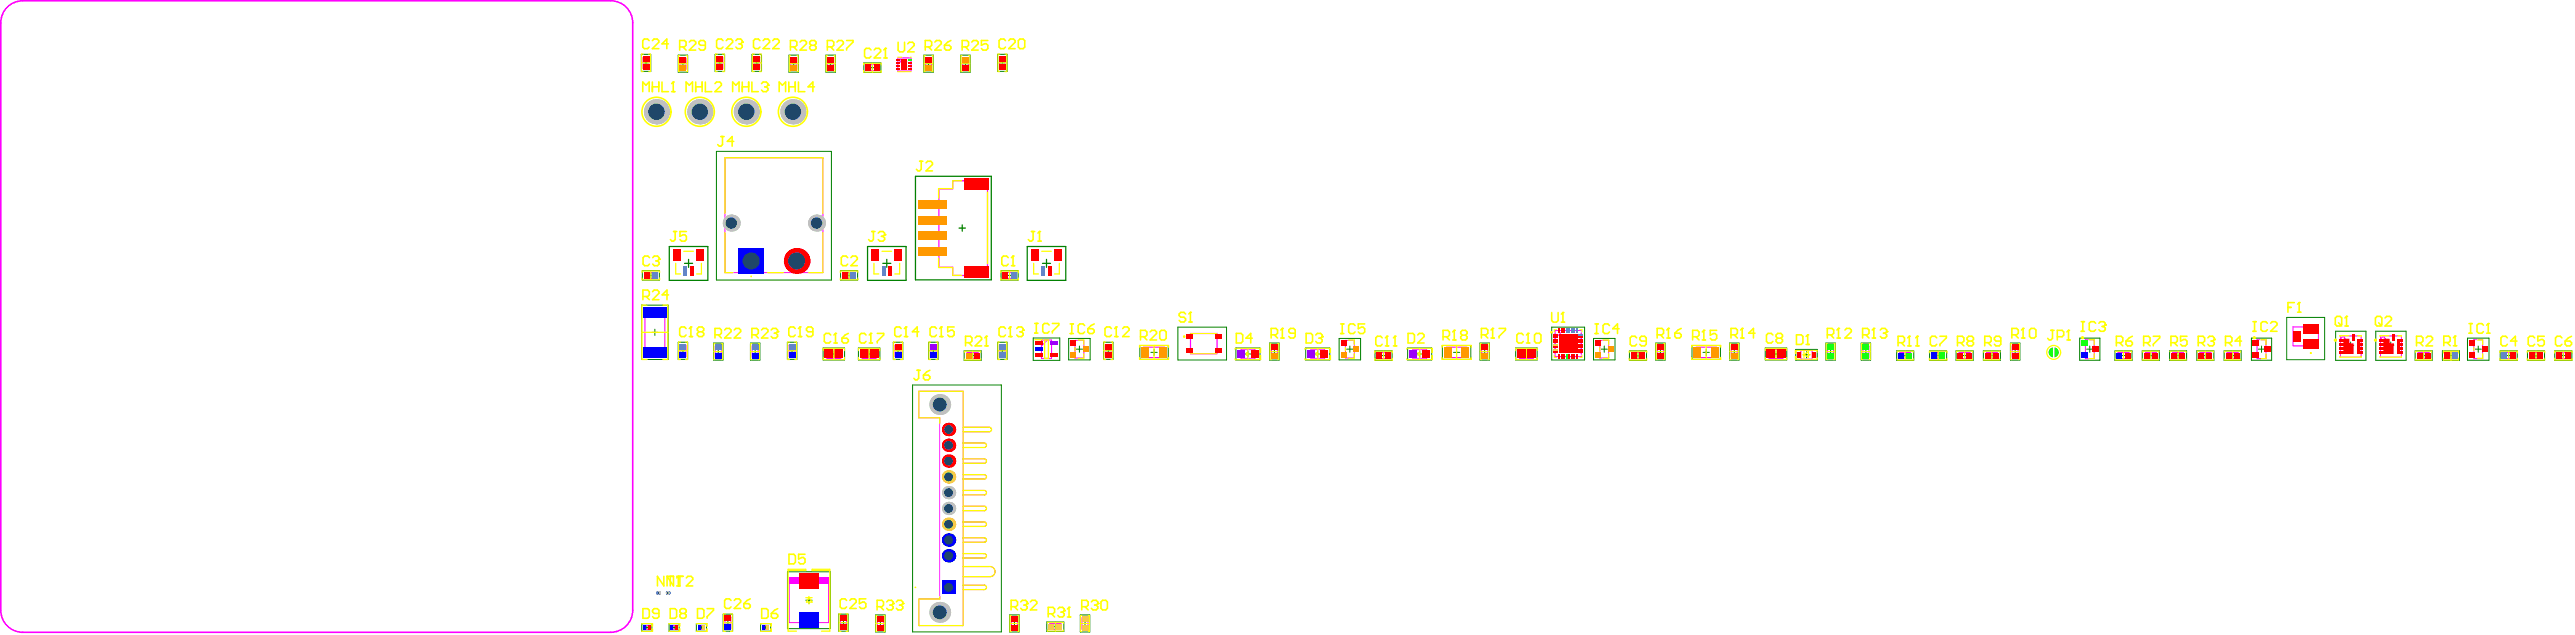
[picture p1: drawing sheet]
<svg xmlns="http://www.w3.org/2000/svg" width="678mm" height="167mm" viewBox="0 0 678 167" stroke-linecap="round" stroke-linejoin="round" font-family="sans-serif">
<g fill="none" stroke="#008000" stroke-width=".26">
<path d="M169 14.3h2.4v4.5h-2.4zM169.4 16.6h1.6M170.2 15.8v1.5M178.7 14.5h2.5v4.5h-2.5zM179.1 16.8h1.6M179.9 16v1.6M188.4 14.3h2.5v4.5h-2.5zM188.9 16.6h1.5M189.7 15.8v1.5M198.1 14.3h2.5v4.5h-2.5zM198.6 16.6h1.6M199.4 15.8v1.5"/>
<path d="M207.9 14.5h2.5v4.5h-2.5zM208.3 16.8h1.6M209.1 16v1.6M217.6 14.5h2.5v4.5h-2.5zM218 16.8h1.6M218.8 16v1.6M227.6 16.6h4.5v2.5h-4.5zM229 17.8h1.6M229.8 17v1.6M243.4 14.5h2.5v4.5h-2.5zM243.8 16.8h1.6M244.6 16v1.6"/>
<path d="M253.1 14.5h2.5v4.5h-2.5zM253.6 16.8h1.5M254.4 16v1.6M262.8 14.3h2.5v4.5h-2.5zM263.3 16.6h1.6M264.1 15.8v1.5M188.7 39.9h30.3v33.8h-30.3zM169.2 71.3h4.5v2.5h-4.5zM170.7 72.5h1.6M171.5 71.7v1.6M221.4 71.3h4.5v2.5h-4.5zM222.9 72.5h1.6"/>
<path d="M223.7 71.7v1.6M263.7 71.3h4.5v2.5h-4.5zM265.2 72.5h1.6M266 71.7v1.6M169 80.4h7v14.3h-7zM171.7 87.5h1.7M172.5 86.7v1.6M178.7 90.1h2.5v4.5h-2.5zM179.1 92.4h1.6M179.9 91.6v1.6M188 90.3h2.5v4.5h-2.5zM188.4 92.6h1.6"/>
<path d="M189.2 91.8v1.6M197.7 90.3h2.5v4.5h-2.5zM198.2 92.6h1.5M199 91.8v1.6M207.4 90.1h2.5v4.5h-2.5zM207.9 92.4h1.6M208.7 91.6v1.6M216.8 91.6h5.7v3.2h-5.7zM218.8 93.2h1.7M219.7 92.4v1.6M226.1 91.6h5.7v3.2h-5.7zM228.1 93.2h1.7"/>
<path d="M229 92.4v1.6M235.3 90.1h2.5v4.5h-2.5zM235.8 92.4h1.6M236.6 91.6v1.6M244.6 90.1h2.5v4.5h-2.5zM245.1 92.4h1.6M245.9 91.6v1.6M254 92.4h4.5v2.5h-4.5zM255.5 93.6h1.5M256.3 92.9v1.5M262.8 90.1h2.5v4.5h-2.5zM263.3 92.4h1.6"/>
<path d="M264.1 91.6v1.6M272.2 89h7v5.9h-7zM281.5 89.1h5.7v5.7h-5.7zM283.5 92h1.7M284.4 91.1v1.7M290.7 90.1h2.5v4.5h-2.5zM291.2 92.4h1.6M292 91.6v1.6M300.3 91h7.5v3.6h-7.5zM303.2 92.8h1.7M304 92v1.6M310.3 86.1h12.8v8.7h-12.8z"/>
<path d="M325.6 91.6h6.3v3.2h-6.3zM327.9 93.2h1.7M328.8 92.4v1.6M334.5 90.3h2.5v4.5h-2.5zM335 92.6h1.5M335.8 91.8v1.6M344 91.6h6.3v3.2h-6.3zM346.3 93.2h1.7M347.2 92.4v1.6M352.8 89.1h5.7v5.7h-5.7zM354.8 92h1.7M355.6 91.1v1.7"/>
<path d="M362.3 92.4h4.5v2.5h-4.5zM363.7 93.6h1.6M364.5 92.9v1.5M370.8 91.6h6.4v3.2h-6.4zM373.2 93.2h1.7M374 92.4v1.6M380 91h7.5v3.6h-7.5zM382.9 92.8h1.7M383.7 92v1.6M389.9 90.3h2.5v4.5h-2.5zM390.4 92.6h1.5M391.1 91.8v1.6"/>
<path d="M399.3 91.6h5.7v3.2h-5.7zM401.3 93.2h1.7M402.1 92.4v1.6M408.8 86.1h8.7v8.7h-8.7zM419.8 89.1h5.7v5.7h-5.7zM421.8 92h1.7M422.6 91.1v1.7M429.3 92.4h4.5v2.5h-4.5zM430.7 93.6h1.6M431.5 92.9v1.5M436.2 90.3h2.5v4.5h-2.5zM436.7 92.6h1.5"/>
<path d="M437.4 91.8v1.6M445.8 91h7.4v3.6h-7.4zM448.7 92.8h1.6M449.5 92v1.6M455.7 90.3h2.4v4.5h-2.4zM456.1 92.6h1.6M456.9 91.8v1.6M465.1 91.6h5.6v3.2h-5.6zM467.1 93.2h1.6M467.9 92.4v1.6M473.1 92h5.7v2.8h-5.7zM475.1 93.4h1.7"/>
<path d="M475.9 92.6v1.7M481 90.3h2.5v4.5h-2.5zM481.5 92.6h1.6M482.3 91.8v1.6M490.3 90.3h2.5v4.5h-2.5zM490.8 92.6h1.6M491.6 91.8v1.6M499.7 92.4h4.5v2.5h-4.5zM501.1 93.6h1.6M501.9 92.9v1.5M508.4 92.4h4.5v2.5h-4.5zM509.8 93.6h1.6"/>
<path d="M510.6 92.9v1.5M515.3 92.4h4.5v2.5h-4.5zM516.8 93.6h1.6M517.6 92.9v1.5M522.5 92.4h4.5v2.5h-4.5zM524 93.6h1.6M524.8 92.9v1.5M529.7 90.3h2.4v4.5h-2.4zM530.1 92.6h1.6M530.9 91.8v1.6M547.9 89h5.3v5.9h-5.3zM549.7 92h1.7"/>
<path d="M550.6 91.1v1.7M557.2 92.4h4.5v2.5h-4.5zM558.7 93.6h1.5M559.4 92.9v1.5M564.4 92.4h4.5v2.5h-4.5zM565.8 93.6h1.6M566.6 92.9v1.5M571.6 92.4h4.5v2.5h-4.5zM573 93.6h1.6M573.8 92.9v1.5M578.8 92.4h4.5v2.5h-4.5zM580.2 93.6h1.6"/>
<path d="M581 92.9v1.5M586 92.4h4.4v2.5h-4.4zM587.4 93.6h1.6M588.2 92.9v1.5M593.1 89h5.4v5.9h-5.4zM595 92h1.6M595.8 91.1v1.7M602.4 83.6h10v11.1h-10zM615.3 87.2h8v7.7h-8zM618.4 90.9h1.7M619.3 90.1v1.6M625.9 87.2h8v7.7h-8z"/>
<path d="M629 90.9h1.7M629.9 90.1v1.6M636.3 92.4h4.5v2.5h-4.5zM637.7 93.6h1.6M638.5 92.9v1.5M643.5 92.4h4.5v2.5h-4.5zM644.9 93.6h1.6M645.7 92.9v1.5M650.1 89h5.6v5.9h-5.6zM652.1 92h1.6M652.9 91.1v1.7M658.7 92.4h4.5v2.5h-4.5z"/>
<path d="M660.1 93.6h1.6M660.9 92.9v1.5M665.9 92.4h4.5v2.5h-4.5zM667.3 93.6h1.6M668.1 92.9v1.5M673.1 92.4h4.5v2.5h-4.5zM674.5 93.6h1.6M675.3 92.9v1.5M240.4 101.4h23.4v65h-23.4zM207.5 150.6h11.3v14.9h-11.3zM212.3 158.1h1.7M213.1 157.2v1.7"/>
<path d="M169.1 164.2h2.6v2h-2.6zM170 165.2h.8M170.4 164.8v.9M176.3 164.2h2.6v2h-2.6zM177.2 165.2h.8M177.6 164.8v.9M183.5 164.2h2.6v2h-2.6zM184.4 165.2h.8M184.8 164.8v.9M190.5 161.7h2.5v4.5h-2.5zM191 164h1.6M191.8 163.2v1.6"/>
<path d="M200.4 164.2h2.6v2h-2.6zM201.3 165.2h.8M201.7 164.8v.9M221 161.7h2.5v4.5h-2.5zM221.4 164h1.6M222.2 163.2v1.6M230.7 161.9h2.5v4.5h-2.5zM231.1 164.2h1.6M231.9 163.4v1.6M266 161.9h2.5v4.5h-2.5zM266.5 164.2h1.5M267.2 163.4v1.6"/>
<path d="M275.8 163.8h4.5v2.5h-4.5zM277.2 165h1.6M278 164.2v1.6M284.6 161.9h2.5v4.5h-2.5zM285.1 164.2h1.5M285.9 163.4v1.6"/>
</g>
<path d="M241.2 46.4h20v27.3h-20zM253.5 59.2v1.7M176.3 64.9h10.2v8.9h-10.2zM180.3 69.4h2.2M181.4 68.3v2.1M228.6 64.9h10.1v8.9h-10.1zM232.6 69.4h2.1M233.6 68.3v2.1M252.7 60.1h1.6M270.6 64.9h10.2v8.9h-10.2zM274.6 69.4h2.2M275.7 68.3v2.1" fill="none" stroke="#008000" stroke-width=".33"/>
<g fill="none" stroke="#f0f" stroke-width=".26">
<path d="M169.4 15.1h1.6v2.9h-1.6zM179.1 15.3h1.6v2.9h-1.6zM188.9 15.1h1.5v2.9h-1.5zM198.6 15.1h1.6v2.9h-1.6zM208.3 15.3h1.6v2.9h-1.6zM218 15.3h1.6v2.9h-1.6zM228.4 17h2.9v1.6h-2.9zM236.5 15.2h3.5v3.5h-3.5zM243.8 15.3h1.6v2.9h-1.6zM253.6 15.3h1.5v2.9h-1.5zM263.3 15.1h1.6v2.9h-1.6zM191 41.5h25.8v30.3h-25.8z"/>
<path d="M170 71.7h2.9v1.6h-2.9zM222.2 71.7h2.9v1.6h-2.9zM264.5 71.7h2.9v1.6h-2.9zM169.9 82.3h5.2v10.5h-5.2zM179.1 90.9h1.6v2.9h-1.6zM188.4 91.1h1.6v2.9h-1.6zM198.2 91.1h1.5v2.9h-1.5zM207.9 90.9h1.6v2.9h-1.6zM217.8 92.1h3.7v2.3h-3.7zM227.1 92.1h3.7v2.3h-3.7zM235.8 90.9h1.6v2.9h-1.6zM245.1 90.9h1.6v2.9h-1.6z"/>
<path d="M254.8 92.9h2.9v1.5h-2.9zM263.3 90.9h1.6v2.9h-1.6zM274.4 89.5h2.6v4.9h-2.6zM276 89.5l-1.6 1.6M283.2 89.6h2.3v4.7h-2.3zM291.2 90.9h1.6v2.9h-1.6zM301.3 91.4h5.4v2.8h-5.4zM326.9 92.1h3.7v2.2h-3.7zM335 91.1h1.5v2.9h-1.5zM345.3 92.1h3.7v2.2h-3.7zM354.5 89.6h2.3v4.7h-2.3zM363 92.9h3v1.5h-3z"/>
<path d="M372.2 92.1h3.7v2.2h-3.7zM381 91.4h5.5v2.8h-5.5zM390.4 91.1h1.5v2.9h-1.5zM400.3 92.1h3.7v2.3h-3.7zM409.7 87h6.9v6.9h-6.9zM411.8 87l-2.1 2.1M421.5 89.6h2.3v4.7h-2.3zM430.1 92.9h2.9v1.5h-2.9zM436.7 91.1h1.5v2.9h-1.5zM446.8 91.4h5.4v2.8h-5.4zM456.1 91.1h1.6v2.9h-1.6zM466.1 92.1h3.6v2.3h-3.6z"/>
<path d="M474.4 92.3h3v2.3h-3zM481.5 91.1h1.6v2.9h-1.6zM490.8 91.1h1.6v2.9h-1.6zM500.5 92.9h2.9v1.5h-2.9zM509.1 92.9h3v1.5h-3zM516.1 92.9h2.9v1.5h-2.9zM523.3 92.9h2.9v1.5h-2.9zM530.1 91.1h1.6v2.9h-1.6zM549.4 89.5h2.3v4.9h-2.3zM558 92.9h2.9v1.5h-2.9zM565.2 92.9h2.9v1.5h-2.9zM572.4 92.9h2.9v1.5h-2.9z"/>
<path d="M579.6 92.9h2.9v1.5h-2.9zM586.7 92.9h3v1.5h-3zM594.6 89.5h2.4v4.9h-2.4zM604.1 86.1h6.7v5h-6.7zM616.6 88.5h5.5v5.5h-5.5zM627.1 88.5h5.5v5.5h-5.5zM637.1 92.9h2.9v1.5h-2.9zM644.3 92.9h2.9v1.5h-2.9zM651.7 89.5h2.4v4.9h-2.4zM659.5 92.9h2.9v1.5h-2.9zM666.7 92.9h2.9v1.5h-2.9zM673.9 92.9h2.9v1.5h-2.9z"/>
<path d="M242.1 103h11.6v61.7h-11.6v-6.9h5.5v-47.8h-5.5zM253.7 117.8h5.6M253.7 116.7h5.6M253.7 113.7h6.9M253.7 112.5h6.9M253.7 138.6h5.6M253.7 137.5h5.6M253.7 134.5h5.6M253.7 133.3h5.6M253.7 130.3h5.6M253.7 129.2h5.6M253.7 126.2h5.6"/>
<path d="M253.7 125h5.6M253.7 122h5.6M253.7 120.8h5.6M207.9 152.1h10.4v11.9h-10.4zM253.7 155.3h5.6M253.7 154.1h5.6M253.7 151.9h7.1M253.7 149.2h7.1M253.7 146.9h5.6M253.7 145.8h5.6M253.7 142.8h5.6M253.7 141.6h5.6"/>
<path d="M169.7 164.7h1.4v1h-1.4zM176.9 164.7h1.4v1h-1.4zM184.1 164.7h1.4v1h-1.4zM191 162.5h1.6v2.9h-1.6zM201 164.7h1.4v1h-1.4zM221.4 162.5h1.6v2.9h-1.6zM231.1 162.7h1.6v2.9h-1.6zM266.5 162.7h1.5v2.9h-1.5zM276.6 164.2h2.9v1.6h-2.9zM285.1 162.7h1.5v2.9h-1.5z"/>
</g>
<path d="M247.3 49.7h3.7v-2.1h9.2v24.9h-9.2v-2.1h-3.7zM313.6 87.8h7v5.3h-7z" fill="none" stroke="#f0f" stroke-width=".33"/>
<path d="M207.9 152.1h10.4v1.6h-10.4z" fill-rule="evenodd" fill="#f0f"/>
<g fill="none" stroke="#f0f" stroke-width=".26">
<path d="M259.3 116.7a.58 .58 0 0 1 .6 .6 .58 .58 0 0 1-.6 .5M260.6 112.5a.58 .58 0 0 1 .6 .6 .58 .58 0 0 1-.6 .6M259.3 137.5a.58 .58 0 0 1 .6 .5 .58 .58 0 0 1-.6 .6M259.3 133.3a.58 .58 0 0 1 .6 .6 .58 .58 0 0 1-.6 .6M259.3 129.2a.58 .58 0 0 1 .6 .5 .58 .58 0 0 1-.6 .6M259.3 125a.58 .58 0 0 1 .6 .6 .58 .58 0 0 1-.6 .6M259.3 120.8a.58 .58 0 0 1 .6 .6 .58 .58 0 0 1-.6 .6M259.3 154.1a.58 .58 0 0 1 .6 .6 .58 .58 0 0 1-.6 .6M259.3 145.8a.58 .58 0 0 1 .6 .6 .58 .58 0 0 1-.6 .5M259.3 141.6a.58 .58 0 0 1 .6 .6 .58 .58 0 0 1-.6 .6M260.8 149.2a1.33 1.33 0 0 1 1.3 1.3 1.33 1.33 0 0 1-1.3 1.4"/>
<circle cx="237.4" cy="16" r=".33"/>
<circle cx="617.3" cy="89.2" r=".5"/>
<circle cx="627.9" cy="89.2" r=".5"/>
</g>
<path d="M1.9 1.9a5.8 5.8 0 0 1 4.1-1.7h154.9a5.8 5.8 0 0 1 5.8 5.8v154.7a5.8 5.8 0 0 1-5.8 5.8h-154.9a5.8 5.8 0 0 1-5.8-5.8v-154.7a5.8 5.8 0 0 1 1.7-4.1z" fill="none" stroke="#f0f" stroke-width=".42"/>
<circle cx="413.1" cy="92.3" r=".5" fill="#c0c0c0"/>
<circle cx="413.1" cy="92.3" r=".25" fill="#a6968d"/>
<circle cx="413.1" cy="88.6" r=".5" fill="#c0c0c0"/>
<circle cx="413.1" cy="88.6" r=".25" fill="#a6968d"/>
<circle cx="415" cy="90.5" r=".5" fill="#c0c0c0"/>
<circle cx="415" cy="90.5" r=".25" fill="#a6968d"/>
<circle cx="411.3" cy="90.5" r=".5" fill="#c0c0c0"/>
<circle cx="411.3" cy="90.5" r=".25" fill="#a6968d"/>
<circle cx="413.1" cy="90.5" r=".5" fill="#c0c0c0"/>
<circle cx="413.1" cy="90.5" r=".25" fill="#a6968d"/>
<circle cx="172.9" cy="29.4" r="3.3" fill="#c0c0c0"/>
<circle cx="173" cy="29.4" r="2.16" fill="#1f4769"/>
<circle cx="173.4" cy="156.2" r=".5" fill="#00f"/>
<circle cx="173.4" cy="156.2" r=".25" fill="#1f4769"/>
<circle cx="173.4" cy="156.2" r=".5" fill="#c0c0c0"/>
<circle cx="173.4" cy="156.2" r=".25" fill="#1f4769"/>
<circle cx="175.9" cy="156.2" r=".5" fill="#00f"/>
<circle cx="175.9" cy="156.2" r=".25" fill="#1f4769"/>
<circle cx="175.9" cy="156.2" r=".5" fill="#c0c0c0"/>
<circle cx="175.9" cy="156.2" r=".25" fill="#1f4769"/>
<circle cx="184.4" cy="29.4" r="3.3" fill="#c0c0c0"/>
<circle cx="184.4" cy="29.4" r="2.16" fill="#1f4769"/>
<circle cx="192.7" cy="58.7" r="2.25" fill="#c0c0c0"/>
<circle cx="192.7" cy="58.7" r="1.5" fill="#1f4769"/>
<circle cx="196.6" cy="29.4" r="3.3" fill="#c0c0c0"/>
<circle cx="196.6" cy="29.4" r="2.16" fill="#1f4769"/>
<path d="M194.5 65.4h6.8v6.7h-6.8z" fill-rule="evenodd" fill="#00f"/>
<circle cx="197.9" cy="68.7" r="2.25" fill="#1f4769"/>
<circle cx="208.9" cy="29.4" r="3.3" fill="#c0c0c0"/>
<circle cx="208.9" cy="29.4" r="2.16" fill="#1f4769"/>
<circle cx="209.9" cy="68.7" r="3.4" fill="#f00"/>
<circle cx="209.9" cy="68.7" r="2.25" fill="#1f4769"/>
<circle cx="215.1" cy="58.7" r="2.25" fill="#c0c0c0"/>
<circle cx="215.1" cy="58.7" r="1.5" fill="#1f4769"/>
<circle cx="238.3" cy="17.6" r=".5" fill="#c0c0c0"/>
<circle cx="238.3" cy="17.6" r=".25" fill="#1f4769"/>
<circle cx="238.3" cy="16.3" r=".5" fill="#c0c0c0"/>
<circle cx="238.3" cy="16.3" r=".25" fill="#1f4769"/>
<circle cx="247.6" cy="161.2" r="2.75" fill="#c0c0c0"/>
<circle cx="247.6" cy="161.2" r="1.83" fill="#1f4769"/>
<circle cx="247.6" cy="106.5" r="2.75" fill="#c0c0c0"/>
<circle cx="247.6" cy="106.5" r="1.83" fill="#1f4769"/>
<path d="M248.2 152.9h3.5v3.5h-3.5z" fill-rule="evenodd" fill="#00f"/>
<circle cx="249.9" cy="154.7" r="1.17" fill="#1f4769"/>
<circle cx="249.9" cy="146.4" r="1.75" fill="#00f"/>
<circle cx="249.9" cy="146.4" r="1.17" fill="#1f4769"/>
<circle cx="249.9" cy="142.2" r="1.75" fill="#00f"/>
<circle cx="249.9" cy="142.2" r="1.17" fill="#1f4769"/>
<circle cx="249.9" cy="138" r="1.75" fill="#f1c232"/>
<circle cx="249.9" cy="138" r="1.17" fill="#1f4769"/>
<circle cx="249.9" cy="133.9" r="1.75" fill="#c0c0c0"/>
<circle cx="249.9" cy="133.9" r="1.16" fill="#1f4769"/>
<circle cx="249.9" cy="129.7" r="1.75" fill="#c0c0c0"/>
<circle cx="249.9" cy="129.7" r="1.17" fill="#1f4769"/>
<circle cx="249.9" cy="125.6" r="1.75" fill="#f1c232"/>
<circle cx="249.9" cy="125.6" r="1.17" fill="#1f4769"/>
<circle cx="249.9" cy="121.4" r="1.75" fill="#f00"/>
<circle cx="249.9" cy="121.4" r="1.17" fill="#1f4769"/>
<circle cx="249.9" cy="117.3" r="1.75" fill="#f00"/>
<circle cx="249.9" cy="117.3" r="1.17" fill="#1f4769"/>
<circle cx="249.9" cy="113.1" r="1.75" fill="#f00"/>
<circle cx="249.9" cy="113.1" r="1.17" fill="#1f4769"/>
<g fill="#f00">
<path d="M627.9 89.2h1.6v1.2h1.1v2.8h-2.7z"/>
<path d="M631.7 89.3h.6v3.8h-.6z"/>
<path d="M617.3 89.2h1.7v1.2h1.1v2.8h-2.8z"/>
<path d="M621.2 89.3h.5v3.8h-.5z"/>
</g>
<circle cx="413.1" cy="92.3" r=".5" fill="#c0c0c0"/>
<circle cx="413.1" cy="92.3" r=".25" fill="#a6968d"/>
<circle cx="413.1" cy="88.6" r=".5" fill="#c0c0c0"/>
<circle cx="413.1" cy="88.6" r=".25" fill="#a6968d"/>
<circle cx="415" cy="90.5" r=".5" fill="#c0c0c0"/>
<circle cx="415" cy="90.5" r=".25" fill="#a6968d"/>
<circle cx="411.3" cy="90.5" r=".5" fill="#c0c0c0"/>
<circle cx="411.3" cy="90.5" r=".25" fill="#a6968d"/>
<circle cx="413.1" cy="90.5" r=".5" fill="#c0c0c0"/>
<circle cx="413.1" cy="90.5" r=".25" fill="#a6968d"/>
<circle cx="172.9" cy="29.4" r="3.3" fill="#c0c0c0"/>
<circle cx="173" cy="29.4" r="2.16" fill="#1f4769"/>
<circle cx="173.4" cy="156.2" r=".5" fill="#00f"/>
<circle cx="173.4" cy="156.2" r=".25" fill="#1f4769"/>
<circle cx="173.4" cy="156.2" r=".5" fill="#c0c0c0"/>
<circle cx="173.4" cy="156.2" r=".25" fill="#1f4769"/>
<circle cx="175.9" cy="156.2" r=".5" fill="#00f"/>
<circle cx="175.9" cy="156.2" r=".25" fill="#1f4769"/>
<circle cx="175.9" cy="156.2" r=".5" fill="#c0c0c0"/>
<circle cx="175.9" cy="156.2" r=".25" fill="#1f4769"/>
<circle cx="184.4" cy="29.4" r="3.3" fill="#c0c0c0"/>
<circle cx="184.4" cy="29.4" r="2.16" fill="#1f4769"/>
<circle cx="192.7" cy="58.7" r="2.25" fill="#c0c0c0"/>
<circle cx="192.7" cy="58.7" r="1.5" fill="#1f4769"/>
<circle cx="196.6" cy="29.4" r="3.3" fill="#c0c0c0"/>
<circle cx="196.6" cy="29.4" r="2.16" fill="#1f4769"/>
<path d="M194.5 65.4h6.8v6.7h-6.8z" fill-rule="evenodd" fill="#00f"/>
<circle cx="197.9" cy="68.7" r="2.25" fill="#1f4769"/>
<circle cx="208.9" cy="29.4" r="3.3" fill="#c0c0c0"/>
<circle cx="208.9" cy="29.4" r="2.16" fill="#1f4769"/>
<circle cx="209.9" cy="68.7" r="3.4" fill="#f00"/>
<circle cx="209.9" cy="68.7" r="2.25" fill="#1f4769"/>
<circle cx="215.1" cy="58.7" r="2.25" fill="#c0c0c0"/>
<circle cx="215.1" cy="58.7" r="1.5" fill="#1f4769"/>
<circle cx="238.3" cy="17.6" r=".5" fill="#c0c0c0"/>
<circle cx="238.3" cy="17.6" r=".25" fill="#1f4769"/>
<circle cx="238.3" cy="16.3" r=".5" fill="#c0c0c0"/>
<circle cx="238.3" cy="16.3" r=".25" fill="#1f4769"/>
<circle cx="247.6" cy="161.2" r="2.75" fill="#c0c0c0"/>
<circle cx="247.6" cy="161.2" r="1.83" fill="#1f4769"/>
<circle cx="247.6" cy="106.5" r="2.75" fill="#c0c0c0"/>
<circle cx="247.6" cy="106.5" r="1.83" fill="#1f4769"/>
<path d="M248.2 152.9h3.5v3.5h-3.5z" fill-rule="evenodd" fill="#00f"/>
<circle cx="249.9" cy="154.7" r="1.17" fill="#1f4769"/>
<circle cx="249.9" cy="146.4" r="1.75" fill="#00f"/>
<circle cx="249.9" cy="146.4" r="1.17" fill="#1f4769"/>
<circle cx="249.9" cy="142.2" r="1.75" fill="#00f"/>
<circle cx="249.9" cy="142.2" r="1.17" fill="#1f4769"/>
<circle cx="249.9" cy="138" r="1.75" fill="#f1c232"/>
<circle cx="249.9" cy="138" r="1.17" fill="#1f4769"/>
<circle cx="249.9" cy="133.9" r="1.75" fill="#c0c0c0"/>
<circle cx="249.9" cy="133.9" r="1.16" fill="#1f4769"/>
<circle cx="249.9" cy="129.7" r="1.75" fill="#c0c0c0"/>
<circle cx="249.9" cy="129.7" r="1.17" fill="#1f4769"/>
<circle cx="249.9" cy="125.6" r="1.75" fill="#f1c232"/>
<circle cx="249.9" cy="125.6" r="1.17" fill="#1f4769"/>
<circle cx="249.9" cy="121.4" r="1.75" fill="#f00"/>
<circle cx="249.9" cy="121.4" r="1.17" fill="#1f4769"/>
<circle cx="249.9" cy="117.3" r="1.75" fill="#f00"/>
<circle cx="249.9" cy="117.3" r="1.17" fill="#1f4769"/>
<circle cx="249.9" cy="113.1" r="1.75" fill="#f00"/>
<circle cx="249.9" cy="113.1" r="1.17" fill="#1f4769"/>
<g fill="#f00">
<path d="M263.2 14.7h1.7v1.5h-1.7z" fill-rule="evenodd"/>
<path d="M263.2 16.9h1.7v1.5h-1.7z" fill-rule="evenodd"/>
<path d="M253.6 17.1h1.5v1.5h-1.5z" fill-rule="evenodd"/>
</g>
<g fill="#f90">
<path d="M253.6 15h1.5v1.4h-1.5z" fill-rule="evenodd"/>
<path d="M243.8 17.1h1.6v1.5h-1.6z" fill-rule="evenodd"/>
</g>
<g fill="#f00">
<path d="M243.8 15h1.6v1.4h-1.6z" fill-rule="evenodd"/>
<path d="M236.3 15.5h.8v.4h-.8z" fill-rule="evenodd"/>
<path d="M236.3 16.4h.8v.4h-.8z" fill-rule="evenodd"/>
<path d="M236.3 17.2h.8v.4h-.8z" fill-rule="evenodd"/>
<path d="M236.3 18h.8v.4h-.8z" fill-rule="evenodd"/>
<path d="M239.4 18h.9v.4h-.9z" fill-rule="evenodd"/>
<path d="M239.4 17.2h.9v.4h-.9z" fill-rule="evenodd"/>
<path d="M239.4 16.4h.9v.4h-.9z" fill-rule="evenodd"/>
</g>
<path d="M239.4 15.5h.9v.4h-.9z" fill-rule="evenodd" fill="#0f0"/>
<g fill="#f00">
<path d="M237.5 15.6h1.5v2.7h-1.5z" fill-rule="evenodd"/>
<path d="M230.2 17h1.5v1.7h-1.5z" fill-rule="evenodd"/>
<path d="M228 17h1.4v1.7h-1.4z" fill-rule="evenodd"/>
<path d="M218 17.1h1.6v1.5h-1.6z" fill-rule="evenodd"/>
<path d="M218 15h1.6v1.4h-1.6z" fill-rule="evenodd"/>
</g>
<path d="M208.3 17.1h1.6v1.5h-1.6z" fill-rule="evenodd" fill="#f90"/>
<g fill="#f00">
<path d="M208.3 15h1.6v1.4h-1.6z" fill-rule="evenodd"/>
<path d="M198.5 14.7h1.7v1.5h-1.7z" fill-rule="evenodd"/>
<path d="M198.5 16.9h1.7v1.5h-1.7z" fill-rule="evenodd"/>
<path d="M188.8 14.7h1.7v1.5h-1.7z" fill-rule="evenodd"/>
<path d="M188.8 16.9h1.7v1.5h-1.7z" fill-rule="evenodd"/>
</g>
<path d="M179.1 17.1h1.6v1.5h-1.6z" fill-rule="evenodd" fill="#f90"/>
<g fill="#f00">
<path d="M179.1 15h1.6v1.4h-1.6z" fill-rule="evenodd"/>
<path d="M169.4 14.7h1.6v1.5h-1.6z" fill-rule="evenodd"/>
<path d="M169.4 16.9h1.6v1.5h-1.6z" fill-rule="evenodd"/>
<path d="M276 70.2h1v2.5h-1z" fill-rule="evenodd"/>
</g>
<path d="M274.4 70.2h1v2.5h-1z" fill-rule="evenodd" fill="#4a86e8"/>
<g fill="#f00">
<path d="M271.7 65.8h2v2.9h-2z" fill-rule="evenodd"/>
<path d="M277.7 65.8h2v2.9h-2z" fill-rule="evenodd"/>
</g>
<path d="M266.4 71.7h1.5v1.7h-1.5z" fill-rule="evenodd" fill="#4a86e8"/>
<path d="M264.1 71.7h1.5v1.7h-1.5z" fill-rule="evenodd" fill="#f00"/>
<g fill="#f90">
<path d="M241.9 52.7h7.4v2.2h-7.4z" fill-rule="evenodd"/>
<path d="M241.9 65.2h7.4v2.2h-7.4z" fill-rule="evenodd"/>
<path d="M241.9 61.1h7.4v2.1h-7.4z" fill-rule="evenodd"/>
<path d="M241.9 56.9h7.4v2.2h-7.4z" fill-rule="evenodd"/>
</g>
<g fill="#f00">
<path d="M254 70.1h6.5v3h-6.5z" fill-rule="evenodd"/>
<path d="M254 47h6.5v3h-6.5z" fill-rule="evenodd"/>
<path d="M234 70.2h1v2.5h-1z" fill-rule="evenodd"/>
</g>
<path d="M232.3 70.2h1v2.5h-1z" fill-rule="evenodd" fill="#4a86e8"/>
<g fill="#f00">
<path d="M229.6 65.8h2v2.9h-2z" fill-rule="evenodd"/>
<path d="M235.6 65.8h2v2.9h-2z" fill-rule="evenodd"/>
</g>
<path d="M224.1 71.7h1.5v1.7h-1.5z" fill-rule="evenodd" fill="#4a86e8"/>
<g fill="#f00">
<path d="M221.8 71.7h1.5v1.7h-1.5z" fill-rule="evenodd"/>
<path d="M181.7 70.2h1v2.5h-1z" fill-rule="evenodd"/>
</g>
<path d="M180.1 70.2h1v2.5h-1z" fill-rule="evenodd" fill="#4a86e8"/>
<g fill="#f00">
<path d="M177.4 65.8h2v2.9h-2z" fill-rule="evenodd"/>
<path d="M183.4 65.8h2v2.9h-2z" fill-rule="evenodd"/>
</g>
<path d="M171.8 71.7h1.5v1.7h-1.5z" fill-rule="evenodd" fill="#4a86e8"/>
<g fill="#f00">
<path d="M169.6 71.7h1.5v1.7h-1.5z" fill-rule="evenodd"/>
<path d="M675.7 92.8h1.5v1.7h-1.5z" fill-rule="evenodd"/>
<path d="M673.4 92.8h1.5v1.7h-1.5z" fill-rule="evenodd"/>
<path d="M668.5 92.8h1.5v1.7h-1.5z" fill-rule="evenodd"/>
<path d="M666.2 92.8h1.5v1.7h-1.5z" fill-rule="evenodd"/>
<path d="M661.3 92.8h1.5v1.7h-1.5z" fill-rule="evenodd"/>
</g>
<path d="M659.1 92.8h1.5v1.7h-1.5z" fill-rule="evenodd" fill="#4a86e8"/>
<g fill="#f00">
<path d="M653.8 91.3h1.5v1.3h-1.5z" fill-rule="evenodd"/>
<path d="M650.5 92.9h1.5v1.3h-1.5z" fill-rule="evenodd"/>
<path d="M650.5 89.7h1.5v1.3h-1.5z" fill-rule="evenodd"/>
<path d="M644 92.8h1.3v1.7h-1.3z" fill-rule="evenodd"/>
</g>
<path d="M646.1 92.8h1.3v1.7h-1.3z" fill-rule="evenodd" fill="#4a86e8"/>
<g fill="#f00">
<path d="M636.7 92.9h1.4v1.5h-1.4z" fill-rule="evenodd"/>
<path d="M638.9 92.9h1.4v1.5h-1.4z" fill-rule="evenodd"/>
<path d="M631.7 92.5h1.4v.6h-1.4z" fill-rule="evenodd"/>
<path d="M631.7 89.3h1.4v.6h-1.4z" fill-rule="evenodd"/>
<path d="M631.7 90.4h1.4v.6h-1.4z" fill-rule="evenodd"/>
<path d="M631.7 91.5h1.4v.5h-1.4z" fill-rule="evenodd"/>
<path d="M630.2 88h.7v1.9h-.7z" fill-rule="evenodd"/>
<path d="M626.7 92.5h1.2v.6h-1.2z" fill-rule="evenodd"/>
<path d="M626.7 91.5h1.2v.5h-1.2z" fill-rule="evenodd"/>
<path d="M626.7 90.4h1.2v.6h-1.2z" fill-rule="evenodd"/>
<path d="M626.7 89.3h1.2v.6h-1.2z" fill-rule="evenodd"/>
<path d="M621.2 92.5h1.3v.6h-1.3z" fill-rule="evenodd"/>
<path d="M621.2 89.3h1.3v.6h-1.3z" fill-rule="evenodd"/>
<path d="M621.2 90.4h1.3v.6h-1.3z" fill-rule="evenodd"/>
<path d="M621.2 91.5h1.3v.5h-1.3z" fill-rule="evenodd"/>
<path d="M619.6 88h.8v1.9h-.8z" fill-rule="evenodd"/>
<path d="M616.2 92.5h1.1v.6h-1.1z" fill-rule="evenodd"/>
<path d="M616.2 91.5h1.1v.5h-1.1z" fill-rule="evenodd"/>
<path d="M616.2 90.4h1.1v.6h-1.1z" fill-rule="evenodd"/>
<path d="M616.2 89.3h1.1v.6h-1.1z" fill-rule="evenodd"/>
<path d="M606.7 89.3h4v2.6h-4z" fill-rule="evenodd"/>
<path d="M604.2 87.2h1.9v2.7h-1.9z" fill-rule="evenodd"/>
<path d="M606.7 85.2h4v2.6h-4z" fill-rule="evenodd"/>
<path d="M593.5 89.7h1.6v1.3h-1.6z" fill-rule="evenodd"/>
<path d="M593.5 92.9h1.6v1.3h-1.6z" fill-rule="evenodd"/>
<path d="M596.5 91.3h1.6v1.3h-1.6z" fill-rule="evenodd"/>
<path d="M586.4 92.9h1.4v1.5h-1.4z" fill-rule="evenodd"/>
<path d="M588.6 92.9h1.4v1.5h-1.4z" fill-rule="evenodd"/>
<path d="M579.2 92.9h1.4v1.5h-1.4z" fill-rule="evenodd"/>
<path d="M581.4 92.9h1.4v1.5h-1.4z" fill-rule="evenodd"/>
<path d="M572 92.9h1.4v1.5h-1.4z" fill-rule="evenodd"/>
<path d="M574.2 92.9h1.4v1.5h-1.4z" fill-rule="evenodd"/>
<path d="M564.8 92.9h1.5v1.5h-1.5z" fill-rule="evenodd"/>
<path d="M567 92.9h1.4v1.5h-1.4z" fill-rule="evenodd"/>
</g>
<path d="M557.7 92.9h1.4v1.5h-1.4z" fill-rule="evenodd" fill="#00f"/>
<path d="M559.8 92.9h1.4v1.5h-1.4z" fill-rule="evenodd" fill="#f00"/>
<path d="M548.3 89.7h1.6v1.3h-1.6z" fill-rule="evenodd" fill="#0f0"/>
<path d="M548.3 92.9h1.6v1.3h-1.6z" fill-rule="evenodd" fill="#00f"/>
<path d="M551.2 91.3h1.6v1.3h-1.6z" fill-rule="evenodd" fill="#f00"/>
<g fill="#0f0">
<path d="M541.3 91.5a1.33 1.33 0 0 1 1.1 1.3 1.33 1.33 0 0 1-1.1 1.3z"/>
<path d="M540.1 91.9l.7-.4v2.6a1.33 1.33 0 0 1-.7-2.2z"/>
</g>
<g fill="#f00">
<path d="M530.1 93h1.6v1.4h-1.6z" fill-rule="evenodd"/>
<path d="M530.1 90.8h1.6v1.4h-1.6z" fill-rule="evenodd"/>
<path d="M523 92.9h1.4v1.5h-1.4z" fill-rule="evenodd"/>
<path d="M525.1 92.9h1.5v1.5h-1.5z" fill-rule="evenodd"/>
<path d="M515.8 92.9h1.4v1.5h-1.4z" fill-rule="evenodd"/>
<path d="M518 92.9h1.4v1.5h-1.4z" fill-rule="evenodd"/>
</g>
<path d="M511 92.8h1.5v1.7h-1.5z" fill-rule="evenodd" fill="#0f0"/>
<g fill="#00f">
<path d="M508.7 92.8h1.5v1.7h-1.5z" fill-rule="evenodd"/>
<path d="M500.1 92.9h1.5v1.5h-1.5z" fill-rule="evenodd"/>
</g>
<g fill="#0f0">
<path d="M502.3 92.9h1.4v1.5h-1.4z" fill-rule="evenodd"/>
<path d="M490.8 93h1.6v1.4h-1.6z" fill-rule="evenodd"/>
<path d="M490.8 90.8h1.6v1.4h-1.6z" fill-rule="evenodd"/>
<path d="M481.5 93h1.6v1.4h-1.6z" fill-rule="evenodd"/>
<path d="M481.5 90.8h1.6v1.4h-1.6z" fill-rule="evenodd"/>
</g>
<g fill="#f00">
<path d="M473.6 92.7h1v1.4h-1z" fill-rule="evenodd"/>
<path d="M477.3 92.7h1v1.4h-1z" fill-rule="evenodd"/>
<path d="M465.5 92.1h2.1v2.3h-2.1z" fill-rule="evenodd"/>
<path d="M468.1 92.1h2.2v2.3h-2.2z" fill-rule="evenodd"/>
</g>
<path d="M456.1 93h1.6v1.4h-1.6z" fill-rule="evenodd" fill="#f90"/>
<path d="M456.1 90.8h1.6v1.4h-1.6z" fill-rule="evenodd" fill="#f00"/>
<g fill="#f90">
<path d="M446.2 91.4h2v2.8h-2z" fill-rule="evenodd"/>
<path d="M450.8 91.4h2v2.8h-2z" fill-rule="evenodd"/>
</g>
<g fill="#f00">
<path d="M436.7 93h1.5v1.4h-1.5z" fill-rule="evenodd"/>
<path d="M436.7 90.8h1.5v1.4h-1.5z" fill-rule="evenodd"/>
<path d="M431.9 92.8h1.5v1.7h-1.5z" fill-rule="evenodd"/>
<path d="M429.7 92.8h1.5v1.7h-1.5z" fill-rule="evenodd"/>
</g>
<g fill="#f90">
<path d="M423.6 91.3h1.5v1.3h-1.5z" fill-rule="evenodd"/>
<path d="M420.2 92.9h1.5v1.3h-1.5z" fill-rule="evenodd"/>
</g>
<g fill="#f00">
<path d="M420.2 89.7h1.5v1.3h-1.5z" fill-rule="evenodd"/>
<path d="M410.6 86.5h.4v1.3h-.4z" fill-rule="evenodd"/>
<path d="M409.2 88h1.2v.3h-1.2z" fill-rule="evenodd"/>
<path d="M409.2 88.6h1.2v.4h-1.2z" fill-rule="evenodd"/>
<path d="M409.2 89.3h1.2v.3h-1.2z" fill-rule="evenodd"/>
<path d="M409.2 90h1.2v.3h-1.2z" fill-rule="evenodd"/>
</g>
<path d="M409.2 90.6h1.2v.4h-1.2z" fill-rule="evenodd" fill="#f1c232"/>
<path d="M409.2 91.3h1.2v.3h-1.2z" fill-rule="evenodd" fill="#f00"/>
<path d="M409.2 92h1.2v.3h-1.2z" fill-rule="evenodd" fill="#f1c232"/>
<g fill="#f00">
<path d="M409.2 92.6h1.2v.4h-1.2z" fill-rule="evenodd"/>
<path d="M410.6 93.2h.4v1.2h-.4z" fill-rule="evenodd"/>
<path d="M411.3 93.2h.3v1.2h-.3z" fill-rule="evenodd"/>
<path d="M412 93.2h.3v1.2h-.3z" fill-rule="evenodd"/>
</g>
<path d="M412.6 93.2h.4v1.2h-.4z" fill-rule="evenodd" fill="#0f0"/>
<g fill="#f00">
<path d="M413.3 93.2h.3v1.2h-.3z" fill-rule="evenodd"/>
<path d="M414 93.2h.3v1.2h-.3z" fill-rule="evenodd"/>
<path d="M414.6 93.2h.4v1.2h-.4z" fill-rule="evenodd"/>
<path d="M415.3 93.2h.3v1.2h-.3z" fill-rule="evenodd"/>
<path d="M415.8 92.6h1.3v.4h-1.3z" fill-rule="evenodd"/>
<path d="M415.8 92h1.3v.3h-1.3z" fill-rule="evenodd"/>
<path d="M415.8 91.3h1.3v.3h-1.3z" fill-rule="evenodd"/>
<path d="M415.8 90.6h1.3v.4h-1.3z" fill-rule="evenodd"/>
<path d="M415.8 90h1.3v.3h-1.3z" fill-rule="evenodd"/>
<path d="M415.8 89.3h1.3v.3h-1.3z" fill-rule="evenodd"/>
<path d="M415.8 88.6h1.3v.4h-1.3z" fill-rule="evenodd"/>
</g>
<g fill="#45818e">
<path d="M415.8 88h1.3v.3h-1.3z" fill-rule="evenodd"/>
<path d="M415.3 86.5h.3v1.3h-.3z" fill-rule="evenodd"/>
</g>
<g fill="#4a86e8">
<path d="M414.6 86.5h.4v1.3h-.4z" fill-rule="evenodd"/>
<path d="M414 86.5h.3v1.3h-.3z" fill-rule="evenodd"/>
<path d="M413.3 86.5h.3v1.3h-.3z" fill-rule="evenodd"/>
<path d="M412.6 86.5h.4v1.3h-.4z" fill-rule="evenodd"/>
</g>
<g fill="#f00">
<path d="M412 86.5h.3v1.3h-.3z" fill-rule="evenodd"/>
<path d="M411.3 86.5h.3v1.3h-.3z" fill-rule="evenodd"/>
<path d="M410.7 88.1h4.8v4.8h-4.8z" fill-rule="evenodd"/>
<path d="M399.7 92.1h2.2v2.3h-2.2z" fill-rule="evenodd"/>
<path d="M402.4 92.1h2.2v2.3h-2.2z" fill-rule="evenodd"/>
</g>
<path d="M390.4 93h1.5v1.4h-1.5z" fill-rule="evenodd" fill="#f90"/>
<path d="M390.4 90.8h1.5v1.4h-1.5z" fill-rule="evenodd" fill="#f00"/>
<g fill="#f90">
<path d="M380.4 91.4h2v2.8h-2z" fill-rule="evenodd"/>
<path d="M385.1 91.4h2v2.8h-2z" fill-rule="evenodd"/>
</g>
<path d="M371.3 92.2h2v2h-2z" fill-rule="evenodd" fill="#90f"/>
<g fill="#f00">
<path d="M374.8 92.2h2v2h-2z" fill-rule="evenodd"/>
<path d="M364.9 92.8h1.5v1.7h-1.5z" fill-rule="evenodd"/>
<path d="M362.6 92.8h1.5v1.7h-1.5z" fill-rule="evenodd"/>
</g>
<g fill="#f90">
<path d="M356.5 91.3h1.5v1.3h-1.5z" fill-rule="evenodd"/>
<path d="M353.2 92.9h1.5v1.3h-1.5z" fill-rule="evenodd"/>
</g>
<path d="M353.2 89.7h1.5v1.3h-1.5z" fill-rule="evenodd" fill="#f00"/>
<path d="M344.4 92.2h2v2h-2z" fill-rule="evenodd" fill="#90f"/>
<path d="M347.9 92.2h2v2h-2z" fill-rule="evenodd" fill="#f00"/>
<path d="M335 93h1.5v1.4h-1.5z" fill-rule="evenodd" fill="#f90"/>
<path d="M335 90.8h1.5v1.4h-1.5z" fill-rule="evenodd" fill="#f00"/>
<path d="M326 92.2h2v2h-2z" fill-rule="evenodd" fill="#90f"/>
<g fill="#f00">
<path d="M329.5 92.2h2v2h-2z" fill-rule="evenodd"/>
<path d="M312.6 88.1h1.6v1.2h-1.6z" fill-rule="evenodd"/>
<path d="M320.1 88.1h1.6v1.2h-1.6z" fill-rule="evenodd"/>
<path d="M312.6 91.7h1.6v1.1h-1.6z" fill-rule="evenodd"/>
<path d="M320.1 91.7h1.6v1.1h-1.6z" fill-rule="evenodd"/>
</g>
<g fill="#f90">
<path d="M300.7 91.4h2v2.8h-2z" fill-rule="evenodd"/>
<path d="M305.4 91.4h2v2.8h-2z" fill-rule="evenodd"/>
</g>
<g fill="#f00">
<path d="M291.2 90.5h1.6v1.5h-1.6z" fill-rule="evenodd"/>
<path d="M291.2 92.7h1.6v1.5h-1.6z" fill-rule="evenodd"/>
</g>
<g fill="#f90">
<path d="M285.3 91.3h1.5v1.3h-1.5z" fill-rule="evenodd"/>
<path d="M282 92.9h1.5v1.3h-1.5z" fill-rule="evenodd"/>
</g>
<path d="M282 89.7h1.5v1.3h-1.5z" fill-rule="evenodd" fill="#f00"/>
<path d="M276.8 89.9h2v1h-2z" fill-rule="evenodd" fill="#90f"/>
<g fill="#f00">
<path d="M276.8 93h2v1h-2z" fill-rule="evenodd"/>
<path d="M272.6 93h2v1h-2z" fill-rule="evenodd"/>
</g>
<path d="M272.6 91.5h2v.9h-2z" fill-rule="evenodd" fill="#00f"/>
<path d="M272.6 89.9h2v1h-2z" fill-rule="evenodd" fill="#f00"/>
<g fill="#45818e">
<path d="M263.2 90.5h1.7v1.5h-1.7z" fill-rule="evenodd"/>
<path d="M263.2 92.7h1.7v1.5h-1.7z" fill-rule="evenodd"/>
</g>
<path d="M254.5 92.9h1.4v1.5h-1.4z" fill-rule="evenodd" fill="#f90"/>
<path d="M256.6 92.9h1.4v1.5h-1.4z" fill-rule="evenodd" fill="#f00"/>
<path d="M245.1 90.5h1.6v1.5h-1.6z" fill-rule="evenodd" fill="#90f"/>
<path d="M245.1 92.7h1.6v1.5h-1.6z" fill-rule="evenodd" fill="#00f"/>
<path d="M235.8 90.5h1.6v1.5h-1.6z" fill-rule="evenodd" fill="#f00"/>
<path d="M235.8 92.7h1.6v1.5h-1.6z" fill-rule="evenodd" fill="#00f"/>
<g fill="#f00">
<path d="M226.6 92.1h2.1v2.3h-2.1z" fill-rule="evenodd"/>
<path d="M229.2 92.1h2.2v2.3h-2.2z" fill-rule="evenodd"/>
<path d="M217.3 92.1h2.1v2.3h-2.1z" fill-rule="evenodd"/>
<path d="M219.9 92.1h2.2v2.3h-2.2z" fill-rule="evenodd"/>
</g>
<path d="M207.8 90.5h1.7v1.5h-1.7z" fill-rule="evenodd" fill="#45818e"/>
<g fill="#00f">
<path d="M207.8 92.7h1.7v1.5h-1.7z" fill-rule="evenodd"/>
<path d="M198.2 93h1.5v1.4h-1.5z" fill-rule="evenodd"/>
</g>
<path d="M198.2 90.8h1.5v1.4h-1.5z" fill-rule="evenodd" fill="#45818e"/>
<path d="M188.4 93h1.6v1.4h-1.6z" fill-rule="evenodd" fill="#00f"/>
<g fill="#45818e">
<path d="M188.4 90.8h1.6v1.4h-1.6z" fill-rule="evenodd"/>
<path d="M179.1 90.5h1.7v1.5h-1.7z" fill-rule="evenodd"/>
</g>
<g fill="#00f">
<path d="M179.1 92.7h1.7v1.5h-1.7z" fill-rule="evenodd"/>
<path d="M169.5 91.5h6.1v2.6h-6.1z" fill-rule="evenodd"/>
<path d="M169.5 80.9h6.1v2.7h-6.1z" fill-rule="evenodd"/>
</g>
<g fill="#f1c232">
<path d="M285.1 164.6h1.5v1.4h-1.5z" fill-rule="evenodd"/>
<path d="M285.1 162.4h1.5v1.4h-1.5z" fill-rule="evenodd"/>
<path d="M276.2 164.2h1.5v1.6h-1.5z" fill-rule="evenodd"/>
<path d="M278.4 164.2h1.4v1.6h-1.4z" fill-rule="evenodd"/>
</g>
<g fill="#f00">
<path d="M266.5 164.6h1.5v1.4h-1.5z" fill-rule="evenodd"/>
<path d="M266.5 162.4h1.5v1.4h-1.5z" fill-rule="evenodd"/>
<path d="M231.1 164.6h1.6v1.4h-1.6z" fill-rule="evenodd"/>
<path d="M231.1 162.4h1.6v1.4h-1.6z" fill-rule="evenodd"/>
<path d="M221.4 162.1h1.6v1.5h-1.6z" fill-rule="evenodd"/>
<path d="M221.4 164.3h1.6v1.5h-1.6z" fill-rule="evenodd"/>
</g>
<path d="M210.5 161.2h5.2v4h-5.2z" fill-rule="evenodd" fill="#00f"/>
<path d="M210.5 150.9h5.2v4h-5.2z" fill-rule="evenodd" fill="#f00"/>
<path d="M202 164.7h.6v1.1h-.6z" fill-rule="evenodd" fill="#f1c232"/>
<path d="M200.8 164.7h.7v1.1h-.7z" fill-rule="evenodd" fill="#00f"/>
<path d="M190.9 162.1h1.7v1.5h-1.7z" fill-rule="evenodd" fill="#f00"/>
<path d="M190.9 164.3h1.7v1.5h-1.7z" fill-rule="evenodd" fill="#00f"/>
<path d="M185 164.7h.7v1.1h-.7z" fill-rule="evenodd" fill="#f1c232"/>
<path d="M183.9 164.7h.6v1.1h-.6z" fill-rule="evenodd" fill="#00f"/>
<path d="M177.9 164.7h.6v1.1h-.6z" fill-rule="evenodd" fill="#f00"/>
<path d="M176.7 164.7h.7v1.1h-.7z" fill-rule="evenodd" fill="#00f"/>
<path d="M170.7 164.7h.6v1.1h-.6z" fill-rule="evenodd" fill="#f00"/>
<path d="M169.5 164.7h.7v1.1h-.7z" fill-rule="evenodd" fill="#00f"/>
<g fill="none" stroke="#ff0" stroke-width=".26">
<path d="M169 16.6h2.4M169.5 14.2h-.5v4.7h.5M170.9 14.2h.5v4.7h-.5M178.8 16.8h2.3M179.1 14.7h-.3v4.2h.3M180.8 14.7h.3v4.2h-.3M188.5 16.6h2.3M189 14.2h-.5v4.7h.5M190.3 14.2h.5v4.7h-.5M198.2 16.6h2.3M198.7 14.2h-.5v4.7h.5M200 14.2h.5v4.7h-.5"/>
<path d="M207.9 16.8h2.4M208.3 14.7h-.4v4.2h.4M210 14.7h.3v4.2h-.3M217.7 16.8h2.3M218 14.7h-.3v4.2h.3M219.7 14.7h.3v4.2h-.3M227.5 17.2v-.5h4.7v.5M227.5 18.5v.5h4.7v-.5M229.8 16.7v2.3M243.5 16.8h2.3M243.8 14.7h-.3v4.2h.3M245.5 14.7h.3v4.2h-.3"/>
<path d="M253.2 16.8h2.3M253.5 14.7h-.3v4.2h.3M255.2 14.7h.3v4.2h-.3M262.9 16.6h2.3M263.4 14.2h-.5v4.7h.5M264.7 14.2h.5v4.7h-.5M169.1 71.9v-.5h4.7v.5M169.1 73.2v.5h4.7v-.5M171.5 71.4v2.3M221.4 71.9v-.5h4.6v.5M221.4 73.2v.5h4.6v-.5M223.7 71.4v2.3"/>
<path d="M263.6 71.9v-.5h4.7v.5M263.6 73.2v.5h4.7v-.5M266 71.4v2.3M178.8 92.4h2.3M179.3 90h-.5v4.7h.5M180.6 90h.5v4.7h-.5M188.1 92.6h2.3M188.4 90.5h-.3v4.2h.3M190.1 90.5h.3v4.2h-.3M197.8 92.6h2.3M198.1 90.5h-.3v4.2h.3M199.8 90.5h.3v4.2h-.3"/>
<path d="M207.5 92.4h2.3M208 90h-.5v4.7h.5M209.3 90h.5v4.7h-.5M216.8 94v.7h5.7v-.7M216.8 92.4v-.7h5.7v.7M219.7 91.7v3M226.1 94v.7h5.7v-.7M226.1 92.4v-.7h5.7v.7M229 91.7v3M235.4 92.4h2.4M235.9 90h-.5v4.7h.5M237.3 90h.5v4.7h-.5"/>
<path d="M244.7 92.4h2.4M245.2 90h-.5v4.7h.5M246.6 90h.5v4.7h-.5M254.1 92.8v-.3h4.3v.3M254.1 94.5v.3h4.3v-.3M256.3 92.5v2.3M262.9 92.4h2.3M263.4 90h-.5v4.7h.5M264.7 90h.5v4.7h-.5M290.8 92.4h2.4M291.3 90h-.5v4.7h.5M292.7 90h.5v4.7h-.5"/>
<path d="M313.6 87.8h7M313.6 93.1h7M325.4 94.4v.3h6.8v-1.1h-.3v1.1M328.4 92.8l.4 .4-.4 .4zM328.8 93.2h.4M328.8 91.7v3M331.9 91.7v1.1h.3v-1.1h-6.8v.4M334.6 92.6h2.3M334.9 90.5h-.3v4.2h.3M336.6 90.5h.3v4.2h-.3M343.8 94.4v.3h6.8v-1.1h-.3v1.1M346.7 92.8l.5 .4-.5 .4z"/>
<path d="M347.2 93.2h.4M347.2 91.7v3M350.3 91.7v1.1h.3v-1.1h-6.8v.4M362.2 93v-.5h4.6v.5M362.2 94.3v.5h4.6v-.5M364.5 92.5v2.3M370.6 94.4v.3h6.8v-1.1h-.2v1.1M373.6 92.8l.4 .4-.4 .4zM374 91.7v3M374 93.2h.4M377.2 91.7v1.1h.2v-1.1h-6.8v.4M390 92.6h2.3"/>
<path d="M390.3 90.5h-.3v4.2h.3M392 90.5h.3v4.2h-.3M399.3 94v.7h5.7v-.7M399.3 92.4v-.7h5.7v.7M402.1 91.7v3M409.5 93.5v.6h.6M410.1 86.8h-.6v.6M416.2 86.8h.6v.6M416.8 93.5v.6h-.6M429.2 93v-.5h4.7v.5M429.2 94.3v.5h4.7v-.5M431.5 92.5v2.3"/>
<path d="M436.3 92.6h2.3M436.6 90.5h-.3v4.2h.3M438.3 90.5h.3v4.2h-.3M455.7 92.6h2.4M456.1 90.5h-.4v4.2h.4M457.7 90.5h.4v4.2h-.4M465.1 94v.7h5.6v-.7M465.1 92.4v-.7h5.6v.7M467.9 91.7v3M473.2 92.3v.7h-.2v-.7h5.7v.4M478.7 94.1v.5h-5.7v-.7h.2v.6M481.1 92.6h2.3"/>
<path d="M481.4 90.5h-.3v4.2h.3M483.1 90.5h.3v4.2h-.3M490.4 92.6h2.3M490.7 90.5h-.3v4.2h.3M492.4 90.5h.3v4.2h-.3M499.8 92.8v-.3h4.2v.3M499.8 94.5v.3h4.2v-.3M501.9 92.5v2.3M508.3 93v-.5h4.6v.5M508.3 94.3v.5h4.6v-.5M510.6 92.5v2.3M515.5 92.8v-.3h4.2v.3"/>
<path d="M515.5 94.5v.3h4.2v-.3M517.6 92.5v2.3M522.7 92.8v-.3h4.2v.3M522.7 94.5v.3h4.2v-.3M524.8 92.5v2.3M529.7 92.6h2.4M530.1 90.5h-.4v4.2h.4M531.7 90.5h.4v4.2h-.4M557.3 92.8v-.3h4.3v.3M557.3 94.5v.3h4.3v-.3M559.4 92.5v2.3M564.5 92.8v-.3h4.2v.3"/>
<path d="M564.5 94.5v.3h4.2v-.3M566.6 92.5v2.3M571.7 92.8v-.3h4.2v.3M571.7 94.5v.3h4.2v-.3M573.8 92.5v2.3M578.9 92.8v-.3h4.2v.3M578.9 94.5v.3h4.2v-.3M581 92.5v2.3M586.1 92.8v-.3h4.2v.3M586.1 94.5v.3h4.2v-.3M588.2 92.5v2.3M636.4 92.8v-.3h4.2v.3"/>
<path d="M636.4 94.5v.3h4.2v-.3M638.5 92.5v2.3M658.6 93v-.5h4.7v.5M658.6 94.3v.5h4.7v-.5M660.9 92.5v2.3M665.8 93v-.5h4.6v.5M665.8 94.3v.5h4.6v-.5M668.1 92.5v2.3M673 93v-.5h4.6v.5M673 94.3v.5h4.6v-.5M675.3 92.5v2.3M169.1 166.1v.2h2.9v-.7h-.3v.7"/>
<path d="M171.7 164.2v.7h.3v-.7h-2.9v.2M176.3 166.1v.2h2.8v-.7h-.2v.7M178.9 164.2v.7h.2v-.7h-2.8v.2M183.5 166.1v.2h2.8v-.7h-.2v.7M186.1 164.2v.7h.2v-.7h-2.8v.2M190.6 164h2.3M191.1 161.6h-.5v4.7h.5M192.4 161.6h.5v4.7h-.5M200.4 166.1v.2h2.8v-.7h-.2v.7M203 164.2v.7h.2v-.7h-2.8v.2M221 164h2.4M221.5 161.6h-.5v4.7h.5"/>
<path d="M222.9 161.6h.5v4.7h-.5M230.8 164.2h2.3M231.1 162.1h-.3v4.2h.3M232.8 162.1h.3v4.2h-.3M266.1 164.2h2.3M266.4 162.1h-.3v4.2h.3M268.1 162.1h.3v4.2h-.3M275.9 164.2v-.3h4.2v.3M275.9 165.9v.3h4.2v-.3M278 163.9v2.3M284.7 164.2h2.3M285 162.1h-.3v4.2h.3"/>
<path d="M286.7 162.1h.3v4.2h-.3"/>
</g>
<path d="M236.5 15.1h1.1M239.8 15.1h.3M240.1 18.9h-3.6" fill="none" stroke="#ff0" stroke-width=".28"/>
<g fill="none" stroke="#ff0" stroke-width=".33">
<path d="M191 56.2v-14.7h25.8v14.7M253.3 47.6h-2.3v2.1h-3.7v2.5M260.2 50.6v18.9M178 69.3v2.8h1.3M180.1 66.2h2.6M184.8 69.3v2.8h-1.3M191 61.2v10.6h2.1M202.2 71.8h4.2M216.8 61.2v10.6h-3.8M230.2 69.3v2.8h1.3M232.4 66.2h2.5M237 69.3v2.8h-1.3"/>
<path d="M247.3 68v2.5h3.7v2h2.3M272.3 69.3v2.8h1.3M274.4 66.2h2.6M279.1 69.3v2.8h-1.3M169.1 87.5h6.8M170.4 80.4h-1.3v14.3h1.3M174.6 80.4h1.3v14.3h-1.3M272.6 89.5h2M275.2 89.5h1v4.9h-1zM283.2 91.5v.9M284 89.5h1.5v1.2M285.5 93.2v1.2h-1.5"/>
<path d="M300.2 91.5v-.5h7.7v.5M300.2 94.1v.5h7.7v-.5M304 91v3.6M354.5 91.5v.9M355.3 89.5h1.5v1.2M356.8 93.2v1.2h-1.5M379.9 91.5v-.5h7.7v.5M379.9 94.1v.5h7.7v-.5M383.7 91v3.6M421.5 91.5v.9M422.3 89.5h1.5v1.2M423.8 93.2v1.2h-1.5"/>
<path d="M445.7 91.5v-.5h7.6v.5M445.7 94.1v.5h7.6v-.5M449.5 91v3.6M474.9 93.4h.4M475.3 92.6v1.7M475.3 93.4l1.1-.8v1.5zM476.4 93.4h.5M550.4 89.5h1.3v1.2M551.7 93.2v1.2h-1.3M595.6 89.5h1.4v1.2M597 93.2v1.2h-1.4M616.5 93.9v.2h5.6v-.2"/>
<path d="M618.8 88.4h-2.3v.2M621.1 88.4h1v.2M627 93.9v.2h5.7v-.2M629.4 88.4h-2.4v.2M631.7 88.4h1v.2M643.7 93v-.5h4v.5M643.7 94.3v.5h4v-.5M645.7 92.5v2.3M651.7 91.5v.9M652.7 89.5h1.4v1.2M654.1 93.2v1.2h-1.4M247.6 111.4v-1.4h-5.5v-7h11.6v61.7h-11.6v-6.9h5.5v-.6"/>
<path d="M253.7 117.8h5.6M253.7 116.7h5.6M253.7 113.7h6.9M253.7 112.5h6.9M253.7 138.6h5.6M253.7 137.5h5.6M253.7 134.5h5.6M253.7 133.3h5.6M253.7 130.3h5.6M253.7 129.2h5.6M253.7 126.2h5.6M253.7 125h5.6"/>
<path d="M253.7 122h5.6M253.7 120.8h5.6M207.6 150.2h4.7v-.3h-4.7v16.3h2.2M212.3 157.4h1.7M213.1 157.4l.9 1.2h-1.5zM213.1 157.1v.3M213.1 158.6v.5M218.6 150.2h-4.6v-.3h4.6v16.3h-2.2M253.7 155.3h5.6M253.7 154.1h5.6M253.7 151.9h7.1M253.7 149.2h7.1"/>
<path d="M253.7 146.9h5.6M253.7 145.8h5.6M253.7 142.8h5.6M253.7 141.6h5.6"/>
</g>
<path d="M174.9 151.8v2.5l-1.7-2.5v2.5M175.7 151.8v2.5M175.7 151.8h1.7v2.5zM176.6 151.8v2.5M178.3 151.8h1.7M178.7 151.8v2.5M179.1 151.8v2.5h-.8M180.8 152.2l.4-.4h.9l.4 .4v.4l-1.7 1.7h1.7" fill="none" stroke="#ff0" stroke-width=".42"/>
<circle cx="178.7" cy="151.8" r=".21" fill="#ff0"/>
<path d="M236.6 11.1v2.1l.4 .5h.9l.4-.5v-2.1M239.1 11.5l.5-.4h.8l.4 .4v.5l-1.7 1.7h1.7M408.8 82.3v2.1l.4 .4h.9l.4-.4v-2.1M411.3 84.8h.9M411.8 82.3v2.5M178.7 151.8l-.4 .4" fill="none" stroke="#ff0" stroke-width=".42"/>
<circle cx="411.8" cy="82.3" r=".21" fill="#ff0"/>
<path d="M312.3 82.7l-.4-.4h-.8l-.4 .4v.4l.4 .4h.8l.4 .4v.5l-.4 .4h-.8l-.4-.4M313.2 84.8h.8M313.6 82.3v2.5M411.8 82.3l-.5 .4" fill="none" stroke="#ff0" stroke-width=".42"/>
<circle cx="313.6" cy="82.3" r=".21" fill="#ff0"/>
<path d="M313.6 82.3l-.4 .4M231.1 159.8h1.2l.5-.5v-.8l-.5-.4h-1.2v2.5M231.9 159.8l.9 .8M233.6 158.5l.4-.4h.9l.4 .4v.4" fill="none" stroke="#ff0" stroke-width=".42"/>
<circle cx="235.3" cy="158.9" r=".21" fill="#ff0"/>
<path d="M234.5 159.3h.4M234.9 159.3l.4 .5v.4l-.4 .4h-.9l-.4-.4M235.3 158.9l-.4 .4M236.1 158.5l.5-.4h.8l.4 .4v.4" fill="none" stroke="#ff0" stroke-width=".42"/>
<circle cx="237.8" cy="158.9" r=".21" fill="#ff0"/>
<path d="M237 159.3h.4M237.4 159.3l.4 .5v.4l-.4 .4h-.8l-.5-.4M237.8 158.9l-.4 .4M266.4 159.8h1.2l.5-.5v-.8l-.5-.4h-1.2v2.5M267.2 159.8l.9 .8M268.9 158.5l.4-.4h.9l.4 .4v.4" fill="none" stroke="#ff0" stroke-width=".42"/>
<circle cx="270.6" cy="158.9" r=".21" fill="#ff0"/>
<path d="M269.8 159.3h.4M270.2 159.3l.4 .5v.4l-.4 .4h-.9l-.4-.4M270.6 158.9l-.4 .4M271.5 158.5l.4-.4h.8l.4 .4v.4l-1.6 1.7h1.6M276.1 161.6h1.3l.4-.4v-.8l-.4-.5h-1.3v2.6M277 161.6l.8 .9M278.7 160.4l.4-.5h.9l.4 .5v.4" fill="none" stroke="#ff0" stroke-width=".42"/>
<circle cx="280.4" cy="160.8" r=".21" fill="#ff0"/>
<path d="M281.6 159.9v2.6M279.5 161.2h.5M280 161.2l.4 .4v.4l-.4 .5h-.9l-.4-.5M280.4 160.8l-.4 .4M281.2 162.5h.9" fill="none" stroke="#ff0" stroke-width=".42"/>
<circle cx="281.6" cy="159.9" r=".21" fill="#ff0"/>
<path d="M281.6 159.9l-.4 .5M285 159.8h1.3l.4-.5v-.8l-.4-.4h-1.3v2.5M285.8 159.8l.9 .8M287.5 158.5l.4-.4h.9l.4 .4v.4" fill="none" stroke="#ff0" stroke-width=".42"/>
<circle cx="289.2" cy="158.9" r=".21" fill="#ff0"/>
<g fill="none" stroke="#ff0" stroke-width=".42">
<path d="M179.1 12.3h1.2l.5-.4v-.8l-.5-.4h-1.2v2.5M179.9 12.3l.9 .9M181.6 11.1l.4-.4h.9l.4 .4v.4l-1.7 1.7h1.7M185.8 11.9h-1.2l-.5-.4v-.4l.5-.4h.8l.4 .4v1.7l-.4 .4h-.8l-.5-.4M208.2 12.3h1.3l.4-.4v-.8l-.4-.4h-1.3v2.5M209.1 12.3l.8 .9M210.8 11.1l.4-.4h.8l.5 .4v.4l-1.7 1.7h1.7M213.7 11.9l-.4-.4v-.4l.4-.4h.9l.4 .4v.4l-.4 .4M213.7 11.9l-.4 .4v.5l.4 .4h.9l.4-.4v-.5l-.4-.4M213.7 11.9h.9M218 12.3h1.2l.5-.4v-.8l-.5-.4h-1.2v2.5M218.8 12.3l.9 .9"/>
<path d="M220.5 11.1l.4-.4h.9l.4 .4v.4l-1.7 1.7h1.7M223 10.7h1.7v.4l-1.7 1.7v.4M243.8 12.3h1.2l.4-.4v-.8l-.4-.4h-1.2v2.5M244.6 12.3l.8 .9M246.3 11.1l.4-.4h.9l.4 .4v.4l-1.7 1.7h1.7M248.8 11.9h1.3l.4 .4v.5l-.4 .4h-.8l-.5-.4zM250.5 10.7l-.8 .4-.9 .8M253.5 12.3h1.3l.4-.4v-.8l-.4-.4h-1.3v2.5M254.3 12.3l.9 .9M256 11.1l.4-.4h.9l.4 .4v.4l-1.7 1.7h1.7M260.2 10.7h-1.6v1.2l.8-.4h.4l.4 .4v.9l-.4 .4h-.8l-.4-.4M169.4 78.1h1.2l.5-.4v-.9l-.5-.4h-1.2v2.5"/>
<path d="M170.2 78.1l.9 .8M171.9 76.8l.4-.4h.9l.4 .4v.4l-1.7 1.7h1.7M176.1 77.7h-1.7l1.3-1.3v2.5M198.1 88.2h1.3l.4-.5v-.8l-.4-.4h-1.3v2.5M198.9 88.2l.9 .8M200.6 86.9l.4-.4h.9l.4 .4v.4l-1.7 1.7h1.7M203.2 86.9l.4-.4h.8l.5 .4v.4M288.4 159.3h.4M288.8 159.3l.4 .5v.4l-.4 .4h-.9l-.4-.4M289.2 158.9l-.4 .4M290.1 158.5l.4-.4h.8l.5 .4v1.7l-.5 .4h-.8l-.4-.4z"/>
</g>
<circle cx="204.9" cy="87.3" r=".21" fill="#ff0"/>
<path d="M188.4 88.2h1.2l.5-.5v-.8l-.5-.4h-1.2v2.5M189.2 88.2l.9 .8M190.9 86.9l.4-.4h.9l.4 .4v.4l-1.7 1.7h1.7M193.4 86.9l.5-.4h.8l.4 .4v.4l-1.7 1.7h1.7M204 87.7h.4M204.4 87.7l.5 .5v.4l-.5 .4h-.8l-.4-.4M204.9 87.3l-.5 .4M254.4 90.2h1.2l.5-.4v-.8l-.5-.4h-1.2v2.5M255.2 90.2l.9 .9M256.9 89l.4-.4h.9l.4 .4v.4l-1.7 1.7h1.7M259.4 91.1h.9M259.9 88.6v2.5" fill="none" stroke="#ff0" stroke-width=".42"/>
<circle cx="259.9" cy="88.6" r=".21" fill="#ff0"/>
<path d="M259.9 88.6l-.5 .4M300.5 88.7h1.2l.5-.4v-.9l-.5-.4h-1.2v2.5M301.3 88.7l.9 .8M303 87.4l.4-.4h.9l.4 .4v.4l-1.7 1.7h1.7M305.5 87.4l.5-.4h.8l.4 .4v1.7l-.4 .4h-.8l-.5-.4zM334.9 88.2h1.3l.4-.5v-.8l-.4-.4h-1.3v2.5M335.7 88.2l.9 .8M337.4 89h.9M337.8 86.5v2.5" fill="none" stroke="#ff0" stroke-width=".42"/>
<circle cx="337.8" cy="86.5" r=".21" fill="#ff0"/>
<path d="M337.8 86.5l-.4 .4M341.2 87.7h-1.2l-.5-.4v-.4l.5-.4h.8l.4 .4v1.7l-.4 .4h-.8l-.5-.4M380.2 88.7h1.2l.5-.4v-.9l-.5-.4h-1.2v2.5M381 88.7l.9 .8M382.7 89.5h.9M383.1 87v2.5" fill="none" stroke="#ff0" stroke-width=".42"/>
<circle cx="383.1" cy="87" r=".21" fill="#ff0"/>
<path d="M383.1 87l-.4 .4M385.2 88.3l-.4-.5v-.4l.4-.4h.9l.4 .4v.4l-.4 .5M385.2 88.3l-.4 .4v.4l.4 .4h.9l.4-.4v-.4l-.4-.4M385.2 88.3h.9M390.3 88.2h1.2l.5-.5v-.8l-.5-.4h-1.2v2.5M391.1 88.2l.9 .8M392.8 89h.9M393.2 86.5v2.5" fill="none" stroke="#ff0" stroke-width=".42"/>
<circle cx="393.2" cy="86.5" r=".21" fill="#ff0"/>
<path d="M393.2 86.5l-.4 .4M394.9 86.5h1.7v.4l-1.7 1.7v.4M436.6 88.2h1.2l.5-.5v-.8l-.5-.4h-1.2v2.5M437.4 88.2l.9 .8M439.1 89h.9M439.5 86.5v2.5" fill="none" stroke="#ff0" stroke-width=".42"/>
<circle cx="439.5" cy="86.5" r=".21" fill="#ff0"/>
<path d="M439.5 86.5l-.4 .4M441.2 87.7h1.3l.4 .5v.4l-.4 .4h-.8l-.5-.4zM442.9 86.5l-.8 .4-.9 .8M445.9 88.7h1.3l.4-.4v-.9l-.4-.4h-1.3v2.5M446.8 88.7l.8 .8M448.5 89.5h.8M448.9 87v2.5" fill="none" stroke="#ff0" stroke-width=".42"/>
<circle cx="448.9" cy="87" r=".21" fill="#ff0"/>
<path d="M448.9 87l-.4 .4M452.3 87h-1.7v1.3l.8-.5h.4l.5 .5v.8l-.5 .4h-.8l-.4-.4M456 88.2h1.3l.4-.5v-.8l-.4-.4h-1.3v2.5M456.9 88.2l.8 .8M458.6 89h.8M459 86.5v2.5" fill="none" stroke="#ff0" stroke-width=".42"/>
<circle cx="459" cy="86.5" r=".21" fill="#ff0"/>
<path d="M459 86.5l-.4 .4M462.4 87.7h-1.7l1.3-1.2v2.5M490.7 88.2h1.3l.4-.5v-.8l-.4-.4h-1.3v2.5M491.6 88.2l.8 .8M493.2 89h.9M493.7 86.5v2.5" fill="none" stroke="#ff0" stroke-width=".42"/>
<circle cx="493.7" cy="86.5" r=".21" fill="#ff0"/>
<path d="M493.7 86.5l-.5 .4M495.4 86.9l.4-.4h.8l.4 .4v.4" fill="none" stroke="#ff0" stroke-width=".42"/>
<circle cx="497" cy="87.3" r=".21" fill="#ff0"/>
<path d="M481.4 88.2h1.3l.4-.5v-.8l-.4-.4h-1.3v2.5M482.3 88.2l.8 .8M483.9 89h.9M484.4 86.5v2.5M496.2 87.7h.4M496.6 87.7l.4 .5v.4l-.4 .4h-.8l-.4-.4M497 87.3l-.4 .4" fill="none" stroke="#ff0" stroke-width=".42"/>
<circle cx="484.4" cy="86.5" r=".21" fill="#ff0"/>
<path d="M484.4 86.5l-.5 .4M486.1 86.9l.4-.4h.8l.4 .4v.4l-1.6 1.7h1.6M500.1 90.2h1.2l.4-.4v-.8l-.4-.4h-1.2v2.5M500.9 90.2l.8 .9M502.6 91.1h.8M503 88.6v2.5" fill="none" stroke="#ff0" stroke-width=".42"/>
<circle cx="503" cy="88.6" r=".21" fill="#ff0"/>
<path d="M503 88.6l-.4 .4M504.7 91.1h.8M505.1 88.6v2.5" fill="none" stroke="#ff0" stroke-width=".42"/>
<circle cx="505.1" cy="88.6" r=".21" fill="#ff0"/>
<path d="M505.1 88.6l-.4 .4M530 88.2h1.3l.4-.5v-.8l-.4-.4h-1.3v2.5M530.9 88.2l.8 .8M532.6 89h.8M533 86.5v2.5" fill="none" stroke="#ff0" stroke-width=".42"/>
<circle cx="533" cy="86.5" r=".21" fill="#ff0"/>
<g fill="none" stroke="#ff0" stroke-width=".42">
<path d="M515.7 90.2h1.3l.4-.4v-.8l-.4-.4h-1.3v2.5M516.5 90.2l.9 .9M518.7 89.8l-.5-.4v-.4l.5-.4h.8l.4 .4v.4l-.4 .4M518.7 89.8l-.5 .4v.5l.5 .4h.8l.4-.4v-.5l-.4-.4M518.7 89.8h.8M522.9 90.2h1.3l.4-.4v-.8l-.4-.4h-1.3v2.5M523.7 90.2l.9 .9M527.1 89.8h-1.3l-.4-.4v-.4l.4-.4h.9l.4 .4v1.7l-.4 .4h-.9l-.4-.4M533 86.5l-.4 .4M534.7 86.9l.4-.4h.9l.4 .4v1.7l-.4 .4h-.9l-.4-.4zM557.6 90.2h1.2l.5-.4v-.8l-.5-.4h-1.2v2.5M558.4 90.2l.9 .9"/>
<path d="M560.1 89.8h1.3l.4 .4v.5l-.4 .4h-.9l-.4-.4zM561.8 88.6l-.9 .4-.8 .8M564.8 90.2h1.2l.4-.4v-.8l-.4-.4h-1.2v2.5M565.6 90.2l.8 .9M567.3 88.6h1.7v.4l-1.7 1.7v.4M571.9 90.2h1.3l.4-.4v-.8l-.4-.4h-1.3v2.5M572.8 90.2l.8 .9M576.2 88.6h-1.7v1.2l.8-.4h.4l.5 .4v.9l-.5 .4h-.8l-.4-.4M579.1 90.2h1.3l.4-.4v-.8l-.4-.4h-1.3v2.5M580 90.2l.8 .9M581.7 89l.4-.4h.8l.5 .4v.4M586.3 90.2h1.3l.4-.4v-.8l-.4-.4h-1.3v2.5"/>
<path d="M587.2 90.2l.8 .9M590.5 89.8h-1.6l1.2-1.2v2.5"/>
</g>
<circle cx="583.4" cy="89.4" r=".21" fill="#ff0"/>
<path d="M582.5 89.8h.4M582.9 89.8l.5 .4v.5l-.5 .4h-.8l-.4-.4M583.4 89.4l-.5 .4M636.6 90.2h1.3l.4-.4v-.8l-.4-.4h-1.3v2.5M637.5 90.2l.8 .9M639.2 89l.4-.4h.8l.5 .4v.4l-1.7 1.7h1.7M643.8 90.2h1.3l.4-.4v-.9l-.4-.4h-1.3v2.5M644.7 90.2l.8 .8M646.4 91h.8M646.8 88.5v2.5" fill="none" stroke="#ff0" stroke-width=".42"/>
<circle cx="646.8" cy="88.5" r=".21" fill="#ff0"/>
<path d="M615.2 83.7l.5-.4h.8l.4 .4v1.7l-.4 .4h-.8l-.5-.4zM616.1 85l.8 .8M617.8 85.8h.8M618.2 83.3v2.5M625.8 83.7l.4-.4h.9l.4 .4v1.7l-.4 .4h-.9l-.4-.4zM626.7 85l.8 .8M628.3 83.7l.5-.4h.8l.4 .4v.5l-1.7 1.6h1.7M646.8 88.5l-.4 .4" fill="none" stroke="#ff0" stroke-width=".42"/>
<circle cx="618.2" cy="83.3" r=".21" fill="#ff0"/>
<g fill="none" stroke="#ff0" stroke-width=".42">
<path d="M193 24.1v-2.5l.9 .8 .8-.8v2.5M195.6 22.9h1.6M195.6 21.6v2.5M197.2 21.6v2.5M198.1 21.6v2.5h1.7M200.6 22l.4-.4h.9l.4 .4v.4M205.3 24.1v-2.5l.8 .8 .9-.8v2.5M207.8 21.6v2.5M207.8 22.9h1.7M209.5 21.6v2.5M210.4 21.6v2.5h1.6M214.6 22.9h-1.7l1.3-1.3v2.5"/>
<path d="M618.2 83.3l-.4 .4"/>
</g>
<circle cx="202.3" cy="22.4" r=".21" fill="#ff0"/>
<g fill="none" stroke="#ff0" stroke-width=".42">
<path d="M169.3 24.1v-2.5l.9 .8 .8-.8v2.5M171.9 22.9h1.7M171.9 21.6v2.5M173.6 21.6v2.5M174.4 21.6v2.5h1.7M176.9 24.1h.9M177.4 21.6v2.5M180.8 24.1v-2.5l.8 .8 .8-.8v2.5M183.3 22.9h1.7M183.3 21.6v2.5M185 21.6v2.5M185.8 21.6v2.5h1.7"/>
<path d="M188.4 22l.4-.4h.8l.5 .4v.4l-1.7 1.7h1.7M201.5 22.9h.4M201.9 22.9l.4 .4v.4l-.4 .4h-.9l-.4-.4M202.3 22.4l-.4 .5"/>
</g>
<circle cx="177.4" cy="21.6" r=".21" fill="#ff0"/>
<path d="M177.4 21.6l-.5 .4M540.3 87h.9M540.7 87v2.1l-.4 .4h-.4l-.4-.4M542 88.7h1.3l.4-.4v-.9l-.4-.4h-1.3v2.5M544.5 89.5h.9M545 87v2.5" fill="none" stroke="#ff0" stroke-width=".42"/>
<circle cx="545" cy="87" r=".21" fill="#ff0"/>
<g fill="none" stroke="#ff0" stroke-width=".42">
<path d="M189.9 36h.9M190.4 36v2.1l-.5 .4h-.4l-.4-.4M193.3 37.2h-1.7l1.3-1.2v2.5M177.5 61h.8M177.9 61v2.1l-.4 .4h-.5l-.4-.4M180.8 61h-1.7v1.2l.9-.4h.4l.4 .4v.9l-.4 .4h-.8l-.5-.4M229.7 61h.8M230.1 61v2.1l-.4 .4h-.4l-.5-.4M231.4 61.4l.4-.4h.8l.5 .4v.4M241.6 97.5h.8M242 97.5v2.1l-.4 .4h-.4l-.4-.4M243.3 98.8h1.3l.4 .4v.4l-.4 .4h-.9l-.4-.4z"/>
<path d="M245 97.5l-.9 .4-.8 .9M545 87l-.5 .4"/>
</g>
<circle cx="233.1" cy="61.8" r=".21" fill="#ff0"/>
<path d="M242.3 42.5h.8M242.7 42.5v2.1l-.4 .4h-.4l-.5-.4M244 42.9l.4-.4h.8l.5 .4v.4l-1.7 1.7h1.7M232.2 62.2h.4M232.6 62.2l.5 .5v.4l-.5 .4h-.8l-.4-.4M233.1 61.8l-.5 .4M271.8 61h.8M272.2 61v2.1l-.4 .4h-.5l-.4-.4M273.4 63.5h.9M273.9 61v2.5" fill="none" stroke="#ff0" stroke-width=".42"/>
<circle cx="273.9" cy="61" r=".21" fill="#ff0"/>
<g fill="none" stroke="#ff0" stroke-width=".42">
<path d="M273.9 61l-.5 .4M272.6 85.2h.8M272.6 87.7h.8M273 85.2v2.5M276.4 85.6l-.4-.4h-.9l-.4 .4v1.7l.4 .4h.9l.4-.4M277.2 85.2h1.7v.4l-1.7 1.7v.4M281.9 85.3h.9M281.9 87.8h.9M282.4 85.3v2.5M285.7 85.7l-.4-.4h-.8l-.4 .4v1.7l.4 .4h.8l.4-.4M286.6 86.6h1.3l.4 .4v.4l-.4 .4h-.9l-.4-.4zM288.3 85.3l-.9 .4-.8 .9"/>
<path d="M353.2 85.3h.8M353.2 87.8h.8M353.6 85.3v2.5M357 85.7l-.4-.4h-.9l-.4 .4v1.7l.4 .4h.9l.4-.4M359.5 85.3h-1.7v1.3l.9-.5h.4l.4 .5v.8l-.4 .4h-.8l-.5-.4M420.2 85.3h.9M420.2 87.8h.9M420.6 85.3v2.5M424 85.7l-.4-.4h-.8l-.5 .4v1.7l.5 .4h.8l.4-.4M426.6 86.6h-1.7l1.2-1.3v2.5M548.3 84.7h.8M548.3 87.2h.8"/>
<path d="M548.7 84.7v2.5M552.1 85.1l-.4-.4h-.9l-.4 .4v1.7l.4 .4h.9l.4-.4M553 85.1l.4-.4h.8l.4 .4v.5"/>
</g>
<circle cx="554.6" cy="85.6" r=".21" fill="#ff0"/>
<g fill="none" stroke="#ff0" stroke-width=".42">
<path d="M553.8 86h.4M554.2 86l.4 .4v.4l-.4 .4h-.8l-.4-.4M554.6 85.6l-.4 .4M593.5 87.2h.9M593.5 84.7h.9M594 84.7v2.5M597.4 85.1l-.5-.4h-.8l-.4 .4v1.7l.4 .4h.8l.5-.4M598.2 85.1l.4-.4h.9l.4 .4v.5l-1.7 1.6h1.7M650.5 85.2h.8M650.5 87.7h.8M650.9 85.2v2.5M654.3 85.6l-.5-.4h-.8l-.4 .4v1.7l.4 .4h.8l.5-.4"/>
<path d="M655.1 87.7h.9M655.5 85.2v2.5"/>
</g>
<circle cx="655.5" cy="85.2" r=".21" fill="#ff0"/>
<path d="M604.5 79.7h-1.7v2.5M605.7 79.7v2.5M602.8 80.9h.8M605.3 82.2h.8M655.5 85.2l-.4 .4" fill="none" stroke="#ff0" stroke-width=".42"/>
<circle cx="605.7" cy="79.7" r=".21" fill="#ff0"/>
<g fill="none" stroke="#ff0" stroke-width=".42">
<path d="M605.7 79.7l-.4 .4M325.7 87.8h1.3l.4 .4v1.7l-.4 .4h-1.3zM329.9 89.1h-1.7l1.3-1.3v2.5M344.1 87.8h1.3l.4 .4v1.7l-.4 .4h-1.3zM346.6 88.2l.5-.4h.8l.4 .4v.4M207.9 146h1.2l.4 .4v1.7l-.4 .4h-1.2zM212.1 146h-1.7v1.2l.8-.4h.5l.4 .4v.9l-.4 .4h-.9l-.4-.4M169.4 160.3h1.2l.5 .4v1.7l-.5 .4h-1.2zM173.6 161.5h-1.3l-.4-.4v-.4l.4-.4h.9l.4 .4v1.7l-.4 .4h-.9l-.4-.4M176.6 160.3h1.2l.5 .4v1.7l-.5 .4h-1.2zM179.5 161.5l-.4 .5v.4l.4 .4h.9l.4-.4v-.4l-.4-.5M179.5 161.5l-.4-.4v-.4l.4-.4h.9l.4 .4v.4l-.4 .4"/>
<path d="M179.5 161.5h.9M183.8 160.3h1.2l.4 .4v1.7l-.4 .4h-1.2zM186.3 160.3h1.7v.4l-1.7 1.7v.4M200.7 160.3h1.2l.5 .4v1.7l-.5 .4h-1.2zM203.2 161.5h1.3l.4 .5v.4l-.4 .4h-.9l-.4-.4zM204.9 160.3l-.9 .4-.8 .8"/>
</g>
<circle cx="348.3" cy="88.6" r=".21" fill="#ff0"/>
<path d="M347.5 89.1h.4M347.9 89.1l.4 .4v.4l-.4 .4h-.8l-.5-.4M348.3 88.6l-.4 .5M371 87.8h1.2l.4 .4v1.7l-.4 .4h-1.2zM373.5 88.2l.4-.4h.9l.4 .4v.4l-1.7 1.7h1.7M473.3 88.2h1.3l.4 .4v1.7l-.4 .4h-1.3zM475.8 90.7h.9M476.2 88.2v2.5" fill="none" stroke="#ff0" stroke-width=".42"/>
<circle cx="476.2" cy="88.2" r=".21" fill="#ff0"/>
<g fill="none" stroke="#ff0" stroke-width=".42">
<path d="M171 10.7l-.4-.4h-.8l-.5 .4v1.7l.5 .4h.8l.4-.4M171.9 10.7l.4-.4h.8l.5 .4v.4l-1.7 1.7h1.7M176.1 11.5h-1.7l1.3-1.2v2.5M190.5 10.7l-.4-.4h-.9l-.4 .4v1.7l.4 .4h.9l.4-.4M191.3 10.7l.4-.4h.9l.4 .4v.4l-1.7 1.7h1.7M193.9 10.7l.4-.4h.8l.4 .4v.4M476.2 88.2l-.4 .4M192.6 158.1l-.4-.4h-.9l-.4 .4v1.7l.4 .4h.9l.4-.4M193.4 158.1l.5-.4h.8l.4 .4v.4l-1.7 1.7h1.7M196 159h1.2l.5 .4v.4l-.5 .4h-.8l-.4-.4zM197.7 157.7l-.9 .4-.8 .9M223 158.1l-.4-.4h-.8l-.5 .4v1.7l.5 .4h.8l.4-.4"/>
<path d="M223.9 158.1l.4-.4h.9l.4 .4v.4l-1.7 1.7h1.7M228.1 157.7h-1.7v1.3l.9-.5h.4l.4 .5v.8l-.4 .4h-.9l-.4-.4"/>
</g>
<circle cx="195.5" cy="11.1" r=".21" fill="#ff0"/>
<path d="M194.7 11.5h.4M195.1 11.5l.4 .5v.4l-.4 .4h-.8l-.4-.4M195.5 11.1l-.4 .4M200.2 10.7l-.4-.4h-.9l-.4 .4v1.7l.4 .4h.9l.4-.4M201 10.7l.5-.4h.8l.4 .4v.4l-1.7 1.7h1.7M203.6 10.7l.4-.4h.9l.4 .4v.4l-1.7 1.7h1.7M229.5 13.2l-.5-.5h-.8l-.4 .5v1.6l.4 .5h.8l.5-.5M230.3 13.2l.4-.5h.9l.4 .5v.4l-1.7 1.7h1.7M232.8 15.3h.9M233.3 12.7v2.6" fill="none" stroke="#ff0" stroke-width=".42"/>
<circle cx="233.3" cy="12.7" r=".21" fill="#ff0"/>
<path d="M233.3 12.7l-.5 .5M264.9 10.7l-.4-.4h-.9l-.4 .4v1.7l.4 .4h.9l.4-.4M265.7 10.7l.5-.4h.8l.4 .4v.4l-1.7 1.7h1.7M268.3 10.7l.4-.4h.9l.4 .4v1.7l-.4 .4h-.9l-.4-.4zM209.5 86.5l-.4-.4h-.9l-.4 .4v1.7l.4 .4h.9l.4-.4M210.4 88.6h.8M210.8 86.1v2.5" fill="none" stroke="#ff0" stroke-width=".42"/>
<circle cx="210.8" cy="86.1" r=".21" fill="#ff0"/>
<path d="M180.8 86.5l-.5-.4h-.8l-.4 .4v1.7l.4 .4h.8l.5-.4M181.6 88.6h.8M182 86.1v2.5M210.8 86.1l-.4 .4M214.2 87.4h-1.3l-.4-.5v-.4l.4-.4h.8l.5 .4v1.7l-.5 .4h-.8l-.4-.4" fill="none" stroke="#ff0" stroke-width=".42"/>
<circle cx="182" cy="86.1" r=".21" fill="#ff0"/>
<path d="M182 86.1l-.4 .4M184.1 87.4l-.4-.5v-.4l.4-.4h.9l.4 .4v.4l-.4 .5M184.1 87.4l-.4 .4v.4l.4 .4h.9l.4-.4v-.4l-.4-.4M184.1 87.4h.9M228.2 88.2l-.5-.4h-.8l-.4 .4v1.7l.4 .4h.8l.5-.4M229 90.3h.8M229.4 87.8v2.5" fill="none" stroke="#ff0" stroke-width=".42"/>
<circle cx="229.4" cy="87.8" r=".21" fill="#ff0"/>
<path d="M218.9 88.2l-.5-.4h-.8l-.4 .4v1.7l.4 .4h.8l.5-.4M219.7 90.3h.8M220.1 87.8v2.5M229.4 87.8l-.4 .4M231.1 87.8h1.7v.4l-1.7 1.7v.4" fill="none" stroke="#ff0" stroke-width=".42"/>
<circle cx="220.1" cy="87.8" r=".21" fill="#ff0"/>
<path d="M220.1 87.8l-.4 .4M221.8 89.1h1.3l.4 .4v.4l-.4 .4h-.9l-.4-.4zM223.5 87.8l-.8 .4-.9 .9M246.7 86.5l-.4-.4h-.9l-.4 .4v1.7l.4 .4h.9l.4-.4M247.6 88.6h.8M248 86.1v2.5" fill="none" stroke="#ff0" stroke-width=".42"/>
<circle cx="248" cy="86.1" r=".21" fill="#ff0"/>
<path d="M237.4 86.5l-.4-.4h-.9l-.4 .4v1.7l.4 .4h.9l.4-.4M238.3 88.6h.8M238.7 86.1v2.5M248 86.1l-.4 .4M251.4 86.1h-1.7v1.3l.8-.5h.4l.5 .5v.8l-.5 .4h-.8l-.4-.4" fill="none" stroke="#ff0" stroke-width=".42"/>
<circle cx="238.7" cy="86.1" r=".21" fill="#ff0"/>
<path d="M238.7 86.1l-.4 .4M242.1 87.4h-1.7l1.2-1.3v2.5M264.9 86.5l-.4-.4h-.9l-.4 .4v1.7l.4 .4h.9l.4-.4M265.7 88.6h.9M266.2 86.1v2.5" fill="none" stroke="#ff0" stroke-width=".42"/>
<circle cx="266.2" cy="86.1" r=".21" fill="#ff0"/>
<path d="M266.2 86.1l-.5 .4M267.9 86.5l.4-.4h.8l.5 .4v.4" fill="none" stroke="#ff0" stroke-width=".42"/>
<circle cx="269.6" cy="86.9" r=".21" fill="#ff0"/>
<path d="M268.7 87.4h.4M269.1 87.4l.5 .4v.4l-.5 .4h-.8l-.4-.4M269.6 86.9l-.5 .5M292.8 86.5l-.4-.4h-.9l-.4 .4v1.7l.4 .4h.9l.4-.4M293.7 88.6h.8M294.1 86.1v2.5" fill="none" stroke="#ff0" stroke-width=".42"/>
<circle cx="294.1" cy="86.1" r=".21" fill="#ff0"/>
<path d="M294.1 86.1l-.4 .4M295.8 86.5l.4-.4h.8l.5 .4v.4l-1.7 1.7h1.7M364.1 89l-.4-.4h-.8l-.4 .4v1.7l.4 .4h.8l.4-.4M365 91.1h.8M365.4 88.6v2.5" fill="none" stroke="#ff0" stroke-width=".42"/>
<circle cx="365.4" cy="88.6" r=".21" fill="#ff0"/>
<path d="M365.4 88.6l-.4 .4M367.1 91.1h.8M367.5 88.6v2.5" fill="none" stroke="#ff0" stroke-width=".42"/>
<circle cx="367.5" cy="88.6" r=".21" fill="#ff0"/>
<path d="M367.5 88.6l-.4 .4M401.3 88.2l-.4-.4h-.9l-.4 .4v1.7l.4 .4h.9l.4-.4M402.2 90.3h.8M402.6 87.8v2.5" fill="none" stroke="#ff0" stroke-width=".42"/>
<circle cx="402.6" cy="87.8" r=".21" fill="#ff0"/>
<g fill="none" stroke="#ff0" stroke-width=".42">
<path d="M171.1 67.9l-.4-.5h-.9l-.4 .5v1.6l.4 .5h.9l.4-.5M172 67.9l.4-.5h.8l.4 .5v.4M402.6 87.8l-.4 .4M404.3 88.2l.4-.4h.8l.5 .4v1.7l-.5 .4h-.8l-.4-.4zM431.2 89l-.5-.4h-.8l-.4 .4v1.7l.4 .4h.8l.5-.4M433.7 89.8h-1.3l-.4-.4v-.4l.4-.4h.9l.4 .4v1.7l-.4 .4h-.9l-.4-.4M467.1 88.2l-.5-.4h-.8l-.4 .4v1.7l.4 .4h.8l.5-.4M468.3 89.1l-.4-.5v-.4l.4-.4h.9l.4 .4v.4l-.4 .5M468.3 89.1l-.4 .4v.4l.4 .4h.9l.4-.4v-.4l-.4-.4M468.3 89.1h.9M510.2 89l-.4-.4h-.8l-.4 .4v1.7l.4 .4h.8l.4-.4M511.1 88.6h1.7v.4l-1.7 1.7v.4"/>
<path d="M660.6 89l-.5-.4h-.8l-.4 .4v1.7l.4 .4h.8l.5-.4M663.1 89.8h-1.7l1.3-1.2v2.5M667.8 89l-.5-.4h-.8l-.4 .4v1.7l.4 .4h.8l.5-.4M670.3 88.6h-1.7v1.2l.8-.4h.5l.4 .4v.9l-.4 .4h-.9l-.4-.4M674.9 89l-.4-.4h-.8l-.4 .4v1.7l.4 .4h.8l.4-.4M675.8 89.8h1.3l.4 .4v.5l-.4 .4h-.9l-.4-.4zM677.5 88.6l-.9 .4-.8 .8"/>
</g>
<circle cx="173.6" cy="68.3" r=".21" fill="#ff0"/>
<path d="M172.8 68.7h.4M173.2 68.7l.4 .4v.4l-.4 .5h-.8l-.4-.5M173.6 68.3l-.4 .4M223.3 67.9l-.4-.5h-.8l-.5 .5v1.6l.5 .5h.8l.4-.5M224.2 67.9l.4-.5h.8l.5 .5v.4l-1.7 1.7h1.7M265.6 67.9l-.4-.5h-.8l-.5 .5v1.6l.5 .5h.8l.4-.5M266.5 70h.8M266.9 67.4v2.6" fill="none" stroke="#ff0" stroke-width=".42"/>
<circle cx="266.9" cy="67.4" r=".21" fill="#ff0"/>
<g fill="none" stroke="#ff0" stroke-width=".42">
<path d="M266.9 67.4l-.4 .5"/>
<circle cx="173" cy="29.4" r="3.8"/>
<circle cx="184.4" cy="29.4" r="3.8"/>
<circle cx="196.6" cy="29.4" r="3.8"/>
<circle cx="208.9" cy="29.4" r="3.8"/>
<circle cx="548.6" cy="88.9" r=".21"/>
<circle cx="593.9" cy="88.9" r=".21"/>
<circle cx="615.2" cy="89.6" r=".21"/>
<circle cx="625.8" cy="89.6" r=".21"/>
</g>
<g fill="none" stroke="#ff0" stroke-width=".26">
<circle cx="197.9" cy="72.8" r=".08"/>
<circle cx="241.2" cy="154.7" r=".08"/>
</g>
<g fill="none" stroke="#ff0" stroke-width=".33">
<path d="M259.3 116.7a.58 .58 0 0 1 .6 .6 .58 .58 0 0 1-.6 .5M260.6 112.5a.58 .58 0 0 1 .6 .6 .58 .58 0 0 1-.6 .6M259.3 137.5a.58 .58 0 0 1 .6 .5 .58 .58 0 0 1-.6 .6M259.3 133.3a.58 .58 0 0 1 .6 .6 .58 .58 0 0 1-.6 .6M259.3 129.2a.58 .58 0 0 1 .6 .5 .58 .58 0 0 1-.6 .6M259.3 125a.58 .58 0 0 1 .6 .6 .58 .58 0 0 1-.6 .6M259.3 120.8a.58 .58 0 0 1 .6 .6 .58 .58 0 0 1-.6 .6M259.3 154.1a.58 .58 0 0 1 .6 .6 .58 .58 0 0 1-.6 .6M259.3 145.8a.58 .58 0 0 1 .6 .6 .58 .58 0 0 1-.6 .5M259.3 141.6a.58 .58 0 0 1 .6 .6 .58 .58 0 0 1-.6 .6M260.8 149.2a1.33 1.33 0 0 1 1.3 1.3 1.33 1.33 0 0 1-1.3 1.4"/>
<circle cx="312" cy="88.6" r=".17"/>
<circle cx="408.7" cy="87.5" r=".17"/>
<circle cx="541.1" cy="92.8" r="1.83"/>
<circle cx="608.8" cy="93" r=".08"/>
</g>
</svg>
